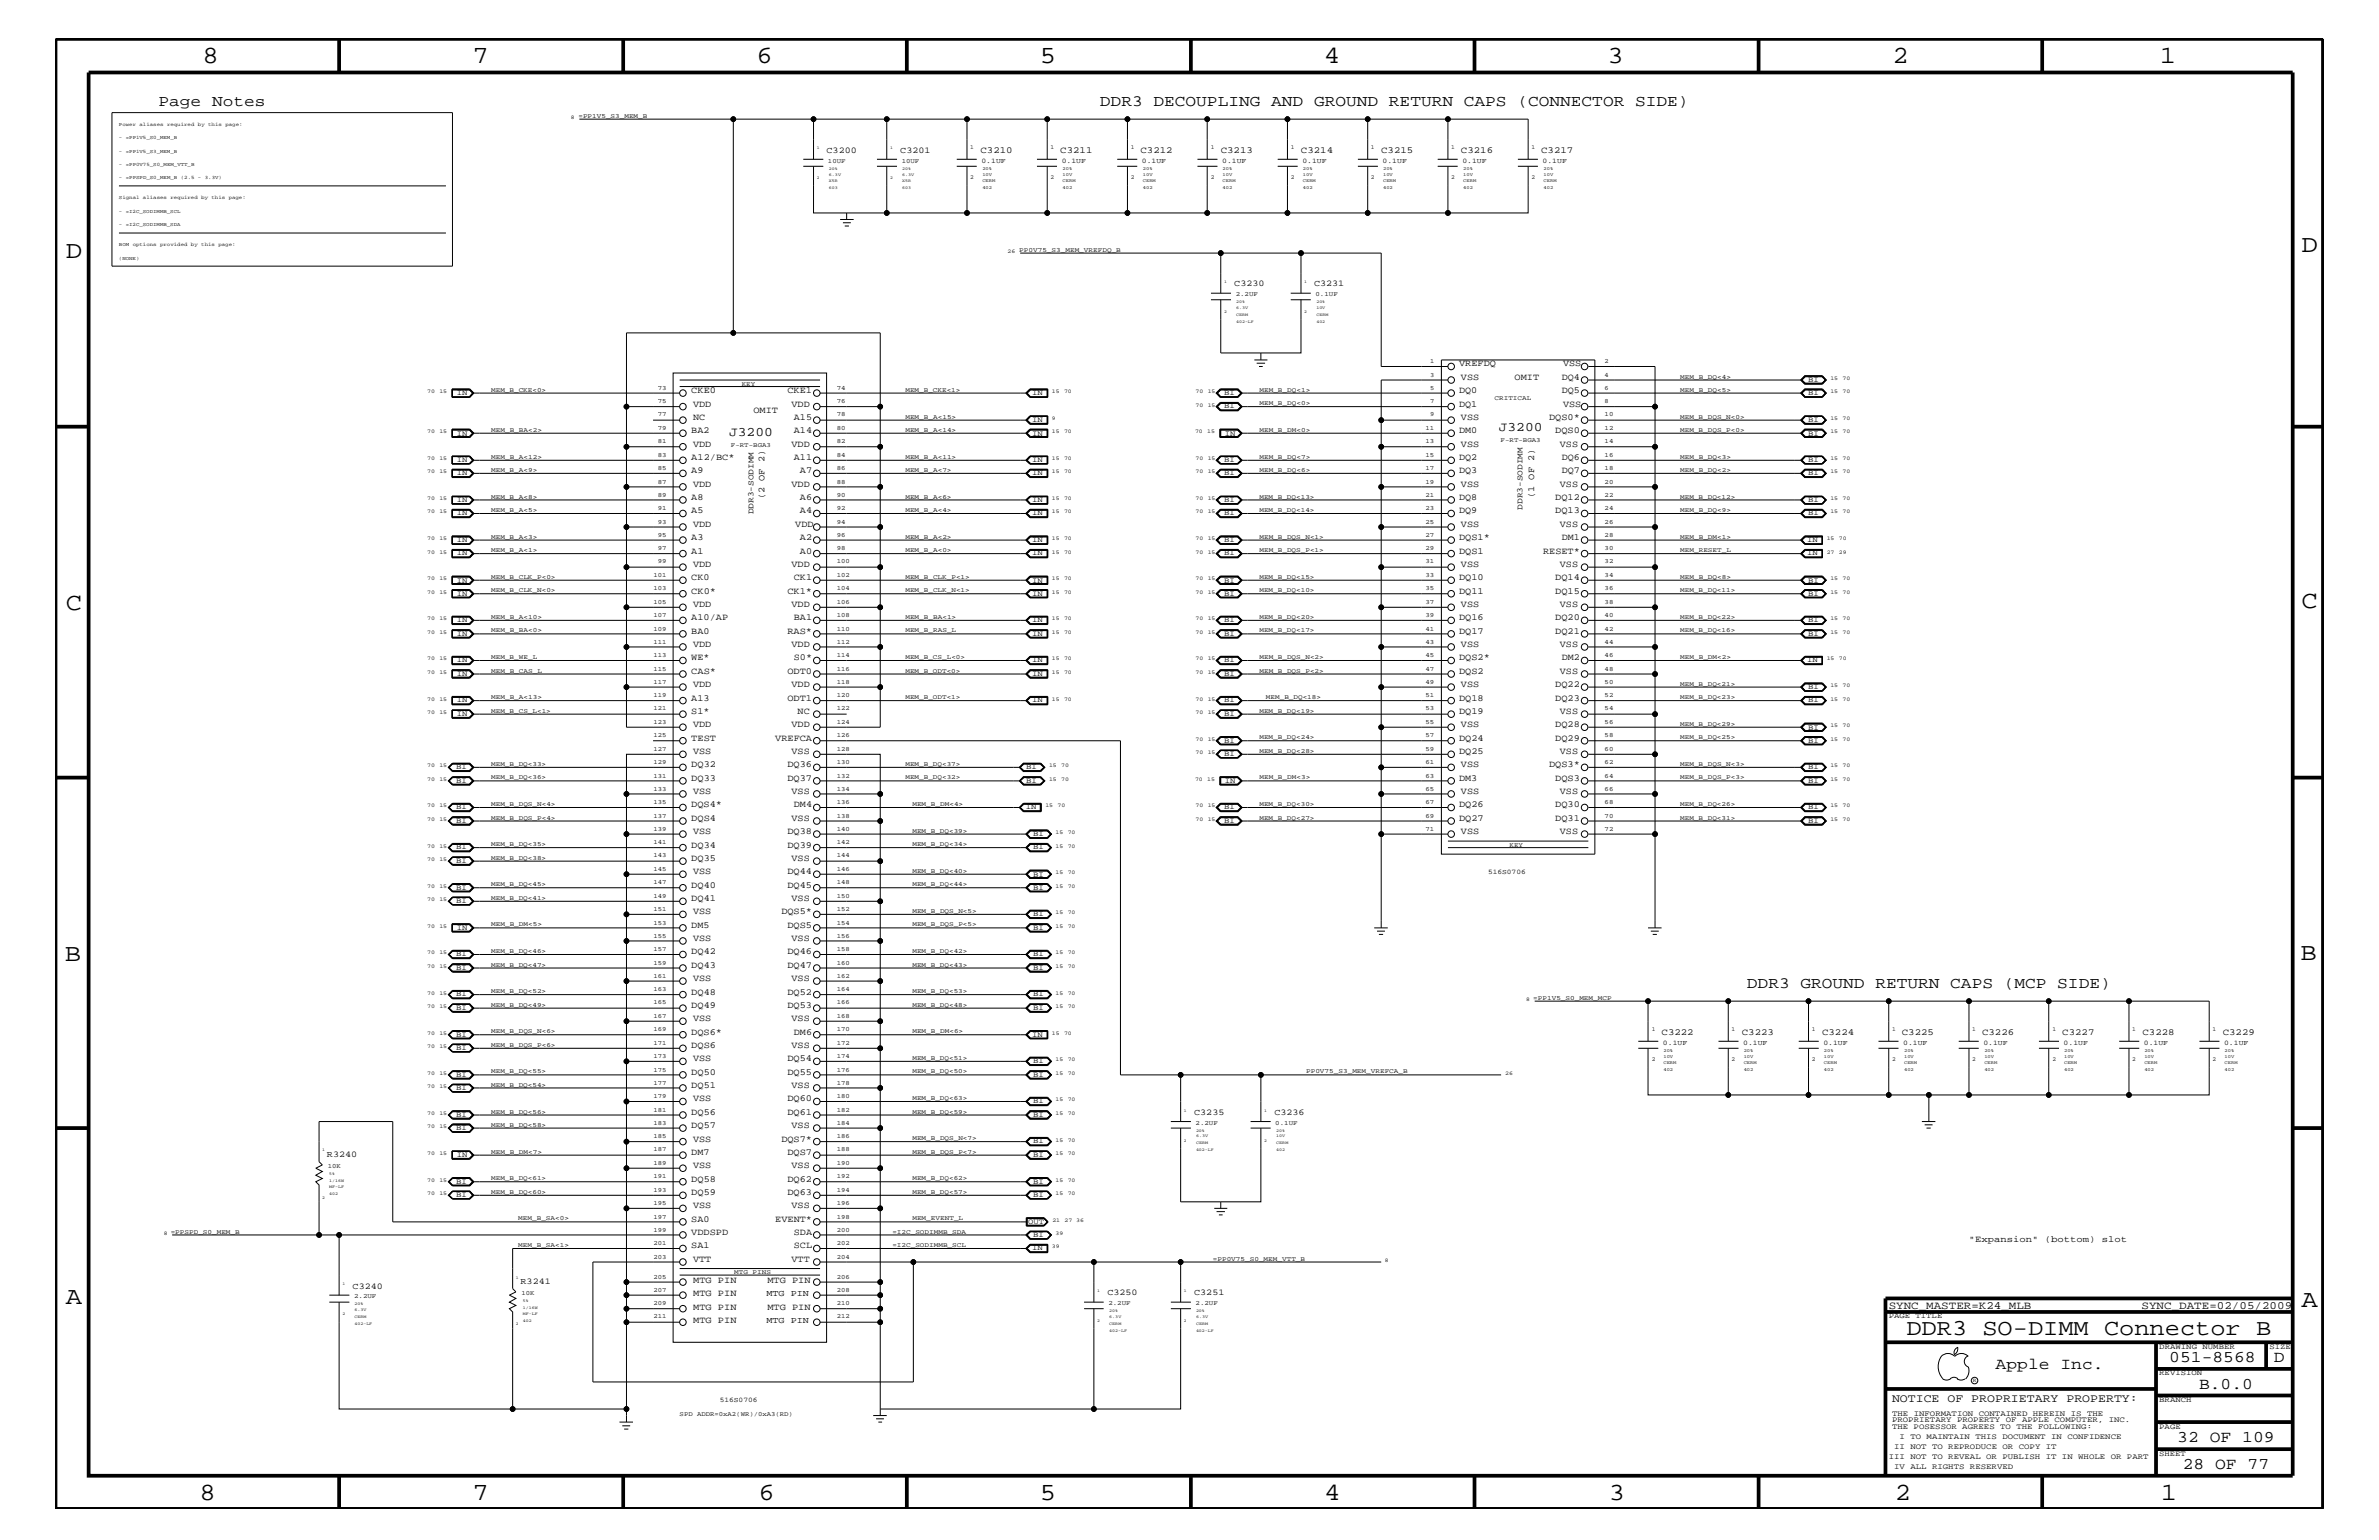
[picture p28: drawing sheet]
<svg xmlns="http://www.w3.org/2000/svg" width="432mm" height="279mm" viewBox="0 0 432 279" stroke-linecap="round" stroke-linejoin="round" font-family="sans-serif">
<defs><g id="words">
<g font-size="4.5">
<text x="36.7" y="11.5">8</text>
<text x="85.8" y="11.5">7</text>
<text x="137.3" y="11.5">6</text>
<text x="188.7" y="11.5">5</text>
<text x="240.3" y="11.5">4</text>
<text x="291.8" y="11.5">3</text>
<text x="343.5" y="11.5">2</text>
<text x="392" y="11.5">1</text>
<text x="11.9" y="46.8">D</text>
<text x="417.7" y="45.7">D</text>
<text x="11.9" y="110.6">C</text>
<text x="417.7" y="110.3">C</text>
<text x="11.8" y="174.3">B</text>
<text x="417.6" y="174.2">B</text>
<text x="11.9" y="236.7">A</text>
<text x="417.7" y="237.1">A</text>
<text x="36.2" y="272.1">8</text>
<text x="85.8" y="272.1">7</text>
<text x="137.7" y="272.1">6</text>
<text x="188.7" y="272.1">5</text>
<text x="240.4" y="272.1">4</text>
<text x="292" y="272.1">3</text>
<text x="343.9" y="272.1">2</text>
<text x="392.2" y="272.1">1</text>
</g>
<text font-size="4.1" x="346" y="242.3">DDR3 SO-DIMM Connector B</text>
<g font-size="3">
<text x="362.2" y="248.4">Apple Inc.</text>
<text x="393.7" y="247.1">051-8568</text>
<text x="399.2" y="252">B.0.0</text>
<text x="412.7" y="247.1">D</text>
<text x="395.2" y="261.6">32 OF 109</text>
<text x="396.2" y="266.6">28 OF 77</text>
</g>
<g font-size="2.9">
<text x="28.8" y="19.2">Page Notes</text>
<text x="199.6" y="19.2">DDR3 DECOUPLING AND GROUND RETURN CAPS (CONNECTOR SIDE)</text>
<text x="317.1" y="179.3">DDR3 GROUND RETURN CAPS (MCP SIDE)</text>
</g>
<g font-size="2.4">
<text x="132.3" y="79">J3200</text>
<text x="272" y="78.2">J3200</text>
</g>
<text font-size="2.1" x="343.4" y="254.4">NOTICE OF PROPRIETARY PROPERTY:</text>
<g font-size="2">
<text x="342.8" y="237.4">SYNC_MASTER=K24_MLB</text>
<text x="388.7" y="237.4">SYNC_DATE=02/05/2009</text>
</g>
<g font-size="1.7">
<text x="178" y="27.7">C3210</text>
<text x="192.4" y="27.7">C3211</text>
<text x="207" y="27.7">C3212</text>
<text x="221.6" y="27.7">C3213</text>
<text x="236.1" y="27.7">C3214</text>
<text x="250.7" y="27.7">C3215</text>
<text x="265.2" y="27.7">C3216</text>
<text x="279.7" y="27.7">C3217</text>
<text x="125.5" y="71.3">CKE0</text>
<text x="142.9" y="71.3">CKE1</text>
<text x="264.8" y="66.5">VREFDQ</text>
<text x="264.8" y="71.3">DQ0</text>
<text x="265.2" y="68.9">VSS</text>
<text x="274.9" y="68.9">OMIT</text>
<text x="283.5" y="71.3">DQ5</text>
<text x="283.5" y="68.9">DQ4</text>
<text x="283.7" y="66.5">VSS</text>
<text x="125.8" y="73.8">VDD</text>
<text x="125.8" y="76.2">NC</text>
<text x="136.7" y="75">OMIT</text>
<text x="143.7" y="73.8">VDD</text>
<text x="144.1" y="76.2">A15</text>
<text x="264.8" y="73.8">DQ1</text>
<text x="265.2" y="76.2">VSS</text>
<text x="281.2" y="76.2">DQS0*</text>
<text x="283.7" y="73.8">VSS</text>
<text x="125.5" y="83.5">A12/BC*</text>
<text x="125.5" y="78.6">BA2</text>
<text x="125.8" y="81.1">VDD</text>
<text x="143.7" y="81.1">VDD</text>
<text x="144.1" y="78.6">A14</text>
<text x="144.1" y="83.5">A11</text>
<text x="264.8" y="83.5">DQ2</text>
<text x="264.8" y="78.6">DM0</text>
<text x="265.2" y="81.1">VSS</text>
<text x="282.3" y="78.6">DQS0</text>
<text x="283.1" y="81.1">VSS</text>
<text x="283.5" y="83.5">DQ6</text>
<text x="125.5" y="85.9">A9</text>
<text x="125.8" y="88.3">VDD</text>
<text x="143.7" y="88.3">VDD</text>
<text x="145.2" y="85.9">A7</text>
<text x="264.8" y="85.9">DQ3</text>
<text x="265.2" y="88.3">VSS</text>
<text x="283.1" y="88.3">VSS</text>
<text x="283.5" y="85.9">DQ7</text>
<text x="125.5" y="93.2">A5</text>
<text x="125.5" y="90.7">A8</text>
<text x="125.8" y="95.6">VDD</text>
<text x="138.8" y="90.6" transform="rotate(-90 138.8 90.6)">(2 OF 2)</text>
<text x="144.4" y="95.6">VDD</text>
<text x="145.2" y="90.7">A6</text>
<text x="145.2" y="93.2">A4</text>
<text x="264.8" y="93.2">DQ9</text>
<text x="264.8" y="90.7">DQ8</text>
<text x="265.2" y="95.6">VSS</text>
<text x="278.5" y="90.4" transform="rotate(-90 278.5 90.4)">(1 OF 2)</text>
<text x="282.3" y="90.7">DQ12</text>
<text x="282.3" y="93.2">DQ13</text>
<text x="283.1" y="95.6">VSS</text>
<text x="125.5" y="100.4">A1</text>
<text x="125.5" y="98">A3</text>
<text x="145.2" y="98">A2</text>
<text x="145.2" y="100.4">A0</text>
<text x="264.8" y="98">DQS1*</text>
<text x="264.8" y="100.4">DQS1</text>
<text x="280.1" y="100.4">RESET*</text>
<text x="283.5" y="98">DM1</text>
<text x="125.5" y="105.3">CK0</text>
<text x="125.5" y="107.7">CK0*</text>
<text x="125.8" y="102.9">VDD</text>
<text x="142.9" y="107.7">CK1*</text>
<text x="143.7" y="102.9">VDD</text>
<text x="144.1" y="105.3">CK1</text>
<text x="264.8" y="105.3">DQ10</text>
<text x="264.8" y="107.7">DQ11</text>
<text x="265.2" y="102.9">VSS</text>
<text x="282.3" y="105.3">DQ14</text>
<text x="282.3" y="107.7">DQ15</text>
<text x="283.1" y="102.9">VSS</text>
<text x="125.5" y="112.6">A10/AP</text>
<text x="125.8" y="110.2">VDD</text>
<text x="143.7" y="110.2">VDD</text>
<text x="144.1" y="112.6">BA1</text>
<text x="264.8" y="112.6">DQ16</text>
<text x="265.2" y="110.2">VSS</text>
<text x="282.3" y="112.6">DQ20</text>
<text x="283.1" y="110.2">VSS</text>
<text x="125.5" y="115">BA0</text>
<text x="125.5" y="119.8">WE*</text>
<text x="125.8" y="117.4">VDD</text>
<text x="142.9" y="115">RAS*</text>
<text x="143.7" y="117.4">VDD</text>
<text x="144.1" y="119.8">S0*</text>
<text x="264.8" y="115">DQ17</text>
<text x="264.8" y="119.8">DQS2*</text>
<text x="265.2" y="117.4">VSS</text>
<text x="282.3" y="115">DQ21</text>
<text x="283.1" y="117.4">VSS</text>
<text x="283.5" y="119.8">DM2</text>
<text x="125.5" y="122.3">CAS*</text>
<text x="125.8" y="124.7">VDD</text>
<text x="142.9" y="122.3">ODT0</text>
<text x="143.7" y="124.7">VDD</text>
<text x="264.8" y="122.3">DQS2</text>
<text x="265.2" y="124.7">VSS</text>
<text x="282.3" y="124.7">DQ22</text>
<text x="283.1" y="122.3">VSS</text>
<text x="125.5" y="127.1">A13</text>
<text x="125.5" y="129.6">S1*</text>
<text x="125.8" y="131.9">VDD</text>
<text x="142.9" y="127.1">ODT1</text>
<text x="143.7" y="131.9">VDD</text>
<text x="144.8" y="129.6">NC</text>
<text x="264.8" y="127.1">DQ18</text>
<text x="264.8" y="129.6">DQ19</text>
<text x="265.2" y="131.9">VSS</text>
<text x="282.3" y="127.1">DQ23</text>
<text x="282.3" y="131.9">DQ28</text>
<text x="283.1" y="129.6">VSS</text>
<text x="125.5" y="134.4">TEST</text>
<text x="125.8" y="136.8">VSS</text>
<text x="140.7" y="134.4">VREFCA</text>
<text x="143.7" y="136.8">VSS</text>
<text x="264.8" y="136.8">DQ25</text>
<text x="264.8" y="134.4">DQ24</text>
<text x="282.3" y="134.4">DQ29</text>
<text x="283.1" y="136.8">VSS</text>
<text x="125.5" y="141.7">DQ33</text>
<text x="125.5" y="139.2">DQ32</text>
<text x="142.9" y="139.2">DQ36</text>
<text x="142.9" y="141.7">DQ37</text>
<text x="264.8" y="141.7">DM3</text>
<text x="265.2" y="139.2">VSS</text>
<text x="281.2" y="139.2">DQS3*</text>
<text x="282.3" y="141.7">DQS3</text>
<text x="125.5" y="146.5">DQS4*</text>
<text x="125.5" y="149">DQS4</text>
<text x="125.8" y="144">VSS</text>
<text x="143.7" y="144">VSS</text>
<text x="143.7" y="149">VSS</text>
<text x="144.1" y="146.5">DM4</text>
<text x="264.8" y="149">DQ27</text>
<text x="264.8" y="146.5">DQ26</text>
<text x="265.2" y="144">VSS</text>
<text x="282.3" y="146.5">DQ30</text>
<text x="282.3" y="149">DQ31</text>
<text x="283.1" y="144">VSS</text>
<text x="125.5" y="153.8">DQ34</text>
<text x="125.8" y="151.3">VSS</text>
<text x="142.9" y="151.3">DQ38</text>
<text x="142.9" y="153.8">DQ39</text>
<text x="265.2" y="151.3">VSS</text>
<text x="283.1" y="151.3">VSS</text>
<text x="125.5" y="161.1">DQ40</text>
<text x="125.5" y="156.2">DQ35</text>
<text x="125.8" y="158.6">VSS</text>
<text x="142.9" y="161.1">DQ45</text>
<text x="142.9" y="158.6">DQ44</text>
<text x="143.7" y="156.2">VSS</text>
<text x="125.5" y="163.5">DQ41</text>
<text x="125.8" y="165.9">VSS</text>
<text x="141.8" y="165.9">DQS5*</text>
<text x="143.7" y="163.5">VSS</text>
<text x="125.5" y="173.2">DQ42</text>
<text x="125.5" y="168.3">DM5</text>
<text x="125.8" y="170.7">VSS</text>
<text x="142.9" y="173.2">DQ46</text>
<text x="142.9" y="168.3">DQS5</text>
<text x="143.7" y="170.7">VSS</text>
<text x="125.5" y="175.6">DQ43</text>
<text x="125.8" y="178">VSS</text>
<text x="142.9" y="175.6">DQ47</text>
<text x="143.7" y="178">VSS</text>
<text x="125.5" y="180.5">DQ48</text>
<text x="125.5" y="182.9">DQ49</text>
<text x="125.8" y="185.3">VSS</text>
<text x="142.9" y="180.5">DQ52</text>
<text x="142.9" y="182.9">DQ53</text>
<text x="143.7" y="185.3">VSS</text>
<text x="125.5" y="190.2">DQS6</text>
<text x="125.5" y="187.7">DQS6*</text>
<text x="143.7" y="190.2">VSS</text>
<text x="144.1" y="187.7">DM6</text>
<text x="301.6" y="187.7">C3222</text>
<text x="316.1" y="187.7">C3223</text>
<text x="330.7" y="187.7">C3224</text>
<text x="345.2" y="187.7">C3225</text>
<text x="359.7" y="187.7">C3226</text>
<text x="374.3" y="187.7">C3227</text>
<text x="388.9" y="187.7">C3228</text>
<text x="403.4" y="187.7">C3229</text>
<text x="125.5" y="197.4">DQ51</text>
<text x="125.5" y="195">DQ50</text>
<text x="125.8" y="192.6">VSS</text>
<text x="142.9" y="192.6">DQ54</text>
<text x="142.9" y="195">DQ55</text>
<text x="143.7" y="197.4">VSS</text>
<text x="125.5" y="202.3">DQ56</text>
<text x="125.8" y="199.8">VSS</text>
<text x="142.9" y="202.3">DQ61</text>
<text x="142.9" y="199.8">DQ60</text>
<text x="125.5" y="209.6">DM7</text>
<text x="125.5" y="204.7">DQ57</text>
<text x="125.8" y="207.1">VSS</text>
<text x="141.8" y="207.1">DQS7*</text>
<text x="142.9" y="209.6">DQS7</text>
<text x="143.7" y="204.7">VSS</text>
<text x="125.5" y="214.4">DQ58</text>
<text x="125.8" y="211.9">VSS</text>
<text x="142.9" y="214.4">DQ62</text>
<text x="143.7" y="211.9">VSS</text>
<text x="125.5" y="221.7">SA0</text>
<text x="125.5" y="216.9">DQ59</text>
<text x="125.8" y="219.2">VSS</text>
<text x="140.7" y="221.7">EVENT*</text>
<text x="142.9" y="216.9">DQ63</text>
<text x="143.7" y="219.2">VSS</text>
<text x="125.5" y="226.5">SA1</text>
<text x="125.5" y="224.1">VDDSPD</text>
<text x="144.1" y="226.5">SCL</text>
<text x="144.1" y="224.1">SDA</text>
<text x="357.4" y="225.3">&quot;Expansion&quot; (bottom) slot</text>
<text x="125.8" y="229">VTT</text>
<text x="125.8" y="232.9">MTG PIN</text>
<text x="139.3" y="232.9">MTG PIN</text>
<text x="143.7" y="229">VTT</text>
<text x="125.8" y="235.1">MTG PIN</text>
<text x="125.8" y="237.7">MTG PIN</text>
<text x="125.8" y="240">MTG PIN</text>
<text x="139.3" y="237.7">MTG PIN</text>
</g>
<g font-size="1.6">
<text x="150" y="27.7">C3200</text>
<text x="163.4" y="27.7">C3201</text>
<text x="224" y="51.9">C3230</text>
<text x="238.5" y="51.9">C3231</text>
<text x="216.7" y="202.3">C3235</text>
<text x="231.3" y="202.3">C3236</text>
<text x="59.4" y="210">R3240</text>
<text x="64" y="233.8">C3240</text>
<text x="94.5" y="233">R3241</text>
<text x="139.1" y="235.1">MTG PIN</text>
<text x="139.1" y="240">MTG PIN</text>
<text x="201" y="235">C3250</text>
<text x="216.7" y="235">C3251</text>
</g>
<g font-size="1.5">
<text x="136.7" y="93.3" transform="rotate(-90 136.7 93.3)">DDR3-SODIMM</text>
<text x="276.4" y="92.5" transform="rotate(-90 276.4 92.5)">DDR3-SODIMM</text>
</g>
<g font-size="1.4">
<text x="82.9" y="71.7">IN</text>
<text x="187.4" y="71.7">IN</text>
<text x="222.2" y="71.7">BI</text>
<text x="328.2" y="69.3">BI</text>
<text x="328.2" y="71.7">BI</text>
<text x="187.4" y="76.6">IN</text>
<text x="222.2" y="74.1">BI</text>
<text x="328.2" y="76.6">BI</text>
<text x="82.9" y="79">IN</text>
<text x="82.9" y="83.8">IN</text>
<text x="187.4" y="79">IN</text>
<text x="187.4" y="83.8">IN</text>
<text x="222.2" y="83.8">BI</text>
<text x="222.3" y="79">IN</text>
<text x="328.2" y="83.8">BI</text>
<text x="328.2" y="79">BI</text>
<text x="82.9" y="86.2">IN</text>
<text x="187.4" y="86.2">IN</text>
<text x="222.2" y="86.2">BI</text>
<text x="328.2" y="86.2">BI</text>
<text x="82.9" y="91.1">IN</text>
<text x="82.9" y="93.5">IN</text>
<text x="187.4" y="91.1">IN</text>
<text x="187.4" y="93.5">IN</text>
<text x="222.2" y="91.1">BI</text>
<text x="222.2" y="93.5">BI</text>
<text x="328.2" y="91.1">BI</text>
<text x="328.2" y="93.5">BI</text>
<text x="82.9" y="100.8">IN</text>
<text x="82.9" y="98.4">IN</text>
<text x="187.4" y="98.4">IN</text>
<text x="187.4" y="100.8">IN</text>
<text x="222.2" y="98.4">BI</text>
<text x="222.2" y="100.8">BI</text>
<text x="328" y="98.4">IN</text>
<text x="328" y="100.8">IN</text>
<text x="82.9" y="105.7">IN</text>
<text x="187.4" y="105.7">IN</text>
<text x="222.2" y="105.7">BI</text>
<text x="328.2" y="105.7">BI</text>
<text x="82.9" y="108.1">IN</text>
<text x="82.9" y="112.9">IN</text>
<text x="187.4" y="108.1">IN</text>
<text x="187.4" y="112.9">IN</text>
<text x="222.2" y="108.1">BI</text>
<text x="222.2" y="112.9">BI</text>
<text x="328.2" y="112.9">BI</text>
<text x="328.2" y="108.1">BI</text>
<text x="82.9" y="115.3">IN</text>
<text x="187.4" y="115.3">IN</text>
<text x="222.2" y="115.3">BI</text>
<text x="328.2" y="115.3">BI</text>
<text x="82.9" y="120.2">IN</text>
<text x="82.9" y="122.6">IN</text>
<text x="187.4" y="120.2">IN</text>
<text x="187.4" y="122.6">IN</text>
<text x="222.2" y="120.2">BI</text>
<text x="222.2" y="122.6">BI</text>
<text x="328" y="120.2">IN</text>
<text x="328.2" y="125.1">BI</text>
<text x="82.9" y="127.5">IN</text>
<text x="82.9" y="129.9">IN</text>
<text x="187.4" y="127.5">IN</text>
<text x="222.2" y="127.5">BI</text>
<text x="222.2" y="129.9">BI</text>
<text x="328.2" y="127.5">BI</text>
<text x="222.2" y="134.7">BI</text>
<text x="222.2" y="137.2">BI</text>
<text x="328.2" y="132.4">BI</text>
<text x="328.2" y="134.7">BI</text>
<text x="82.8" y="139.6">BI</text>
<text x="82.8" y="142">BI</text>
<text x="186.3" y="139.6">BI</text>
<text x="186.3" y="142">BI</text>
<text x="222.3" y="142">IN</text>
<text x="328.2" y="139.6">BI</text>
<text x="328.2" y="142">BI</text>
<text x="82.8" y="146.8">BI</text>
<text x="82.8" y="149.3">BI</text>
<text x="186.2" y="146.8">IN</text>
<text x="222.2" y="146.8">BI</text>
<text x="222.2" y="149.3">BI</text>
<text x="328.2" y="146.8">BI</text>
<text x="328.2" y="149.3">BI</text>
<text x="82.8" y="154.1">BI</text>
<text x="187.5" y="151.8">BI</text>
<text x="187.5" y="154.1">BI</text>
<text x="82.8" y="161.4">BI</text>
<text x="82.8" y="156.6">BI</text>
<text x="187.5" y="159">BI</text>
<text x="187.5" y="161.4">BI</text>
<text x="82.8" y="163.9">BI</text>
<text x="187.5" y="166.2">BI</text>
<text x="82.8" y="173.5">BI</text>
<text x="82.9" y="168.7">IN</text>
<text x="187.5" y="168.7">BI</text>
<text x="187.5" y="173.5">BI</text>
<text x="82.8" y="176">BI</text>
<text x="187.5" y="176">BI</text>
<text x="82.8" y="183.2">BI</text>
<text x="82.8" y="180.8">BI</text>
<text x="187.5" y="180.8">BI</text>
<text x="187.5" y="183.2">BI</text>
<text x="82.8" y="188.1">BI</text>
<text x="82.8" y="190.5">BI</text>
<text x="187.4" y="188.1">IN</text>
<text x="82.8" y="195.4">BI</text>
<text x="82.8" y="197.8">BI</text>
<text x="187.5" y="192.9">BI</text>
<text x="187.5" y="195.4">BI</text>
<text x="82.8" y="202.6">BI</text>
<text x="187.5" y="200.2">BI</text>
<text x="187.5" y="202.6">BI</text>
<text x="82.8" y="205.1">BI</text>
<text x="82.9" y="209.9">IN</text>
<text x="187.5" y="209.9">BI</text>
<text x="187.5" y="207.5">BI</text>
<text x="82.8" y="214.7">BI</text>
<text x="187.5" y="214.7">BI</text>
<text x="82.8" y="217.2">BI</text>
<text x="187.5" y="217.2">BI</text>
<text x="186.6" y="222">OUT</text>
<text x="187.4" y="226.9">IN</text>
<text x="187.5" y="224.5">BI</text>
<text x="342.8" y="239.2">PAGE TITLE</text>
<text x="391.9" y="244.7">DRAWING NUMBER</text>
<text x="411.9" y="244.7">SIZE</text>
<text x="391.9" y="249.5">REVISION</text>
<text x="343.4" y="256.8">THE INFORMATION CONTAINED HEREIN IS THE</text>
<text x="391.9" y="254.4">BRANCH</text>
<text x="343.4" y="259.3">THE POSESSOR AGREES TO THE FOLLOWING:</text>
<text x="343.4" y="258">PROPRIETARY PROPERTY OF APPLE COMPUTER, INC.</text>
<text x="343.8" y="262.9">II NOT TO REPRODUCE OR COPY IT</text>
<text x="344.8" y="261.1">I TO MAINTAIN THIS DOCUMENT IN CONFIDENCE</text>
<text x="391.9" y="259.3">PAGE</text>
<text x="342.8" y="264.7">III NOT TO REVEAL OR PUBLISH IT IN WHOLE OR PART</text>
<text x="343.8" y="266.6">IV ALL RIGHTS RESERVED</text>
<text x="391.9" y="264.1">SHEET</text>
</g>
<g font-size="1.3">
<text x="178.1" y="29.5">0.1UF</text>
<text x="192.7" y="29.5">0.1UF</text>
<text x="207.3" y="29.5">0.1UF</text>
<text x="221.8" y="29.5">0.1UF</text>
<text x="236.4" y="29.5">0.1UF</text>
<text x="251" y="29.5">0.1UF</text>
<text x="265.4" y="29.5">0.1UF</text>
<text x="280" y="29.5">0.1UF</text>
<text x="270.1" y="158.6">516S0706</text>
<text x="301.8" y="189.5">0.1UF</text>
<text x="316.4" y="189.5">0.1UF</text>
<text x="331" y="189.5">0.1UF</text>
<text x="345.4" y="189.5">0.1UF</text>
<text x="360" y="189.5">0.1UF</text>
<text x="374.6" y="189.5">0.1UF</text>
<text x="389.1" y="189.5">0.1UF</text>
<text x="403.7" y="189.5">0.1UF</text>
<text x="130.6" y="254.4">516S0706</text>
</g>
<g font-size="1.2">
<text x="105" y="21.4">=PP1V5_S3_MEM_B</text>
<text x="150.3" y="29.5">10UF</text>
<text x="163.7" y="29.5">10UF</text>
<text x="185" y="45.7">PP0V75_S3_MEM_VREFDQ_B</text>
<text x="224.3" y="53.8">2.2UF</text>
<text x="238.8" y="53.8">0.1UF</text>
<text x="259.6" y="65.9">1</text>
<text x="291.3" y="65.9">2</text>
<text x="89.2" y="71.1">MEM_B_CKE&lt;0&gt;</text>
<text x="119.4" y="70.7">73</text>
<text x="134.6" y="70">KEY</text>
<text x="151.9" y="70.7">74</text>
<text x="164.3" y="71.1">MEM_B_CKE&lt;1&gt;</text>
<text x="228.6" y="71.1">MEM_B_DQ&lt;1&gt;</text>
<text x="259.6" y="68.4">3</text>
<text x="259.6" y="70.7">5</text>
<text x="291.3" y="70.7">6</text>
<text x="291.3" y="68.4">4</text>
<text x="305" y="71.1">MEM_B_DQ&lt;5&gt;</text>
<text x="305" y="68.7">MEM_B_DQ&lt;4&gt;</text>
<text x="119.4" y="73.2">75</text>
<text x="119.4" y="75.6">77</text>
<text x="151.9" y="73.2">76</text>
<text x="151.9" y="75.6">78</text>
<text x="164.3" y="76">MEM_B_A&lt;15&gt;</text>
<text x="228.6" y="73.5">MEM_B_DQ&lt;0&gt;</text>
<text x="259.6" y="73.2">7</text>
<text x="259.6" y="75.6">9</text>
<text x="271.3" y="72.6">CRITICAL</text>
<text x="291.3" y="73.2">8</text>
<text x="291.3" y="75.6">10</text>
<text x="305" y="76">MEM_B_DQS_N&lt;0&gt;</text>
<text x="89.2" y="83.3">MEM_B_A&lt;12&gt;</text>
<text x="89.2" y="78.3">MEM_B_BA&lt;2&gt;</text>
<text x="119.4" y="80.5">81</text>
<text x="119.4" y="82.8">83</text>
<text x="119.4" y="78">79</text>
<text x="132.7" y="81.1">F-RT-BGA3</text>
<text x="151.9" y="78">80</text>
<text x="151.9" y="80.5">82</text>
<text x="151.9" y="82.8">84</text>
<text x="164.3" y="83.3">MEM_B_A&lt;11&gt;</text>
<text x="164.3" y="78.3">MEM_B_A&lt;14&gt;</text>
<text x="228.6" y="78.3">MEM_B_DM&lt;0&gt;</text>
<text x="228.6" y="83.3">MEM_B_DQ&lt;7&gt;</text>
<text x="258.7" y="82.8">15</text>
<text x="258.7" y="78">11</text>
<text x="258.7" y="80.5">13</text>
<text x="272.4" y="80.2">F-RT-BGA3</text>
<text x="291.3" y="78">12</text>
<text x="291.3" y="80.5">14</text>
<text x="291.3" y="82.8">16</text>
<text x="305" y="83.3">MEM_B_DQ&lt;3&gt;</text>
<text x="305" y="78.3">MEM_B_DQS_P&lt;0&gt;</text>
<text x="89.2" y="85.6">MEM_B_A&lt;9&gt;</text>
<text x="119.4" y="87.7">87</text>
<text x="119.4" y="85.3">85</text>
<text x="151.9" y="85.3">86</text>
<text x="151.9" y="87.7">88</text>
<text x="164.3" y="85.6">MEM_B_A&lt;7&gt;</text>
<text x="228.6" y="85.6">MEM_B_DQ&lt;6&gt;</text>
<text x="258.7" y="85.3">17</text>
<text x="258.7" y="87.7">19</text>
<text x="291.3" y="85.3">18</text>
<text x="291.3" y="87.7">20</text>
<text x="305" y="85.6">MEM_B_DQ&lt;2&gt;</text>
<text x="89.2" y="92.9">MEM_B_A&lt;5&gt;</text>
<text x="89.2" y="90.5">MEM_B_A&lt;8&gt;</text>
<text x="119.4" y="95">93</text>
<text x="119.4" y="92.6">91</text>
<text x="119.4" y="90.1">89</text>
<text x="151.9" y="90.1">90</text>
<text x="151.9" y="92.6">92</text>
<text x="151.9" y="95">94</text>
<text x="164.3" y="90.5">MEM_B_A&lt;6&gt;</text>
<text x="164.3" y="92.9">MEM_B_A&lt;4&gt;</text>
<text x="228.6" y="92.9">MEM_B_DQ&lt;14&gt;</text>
<text x="228.6" y="90.5">MEM_B_DQ&lt;13&gt;</text>
<text x="258.7" y="92.6">23</text>
<text x="258.7" y="90.1">21</text>
<text x="258.7" y="95">25</text>
<text x="291.3" y="90.1">22</text>
<text x="291.3" y="92.6">24</text>
<text x="291.3" y="95">26</text>
<text x="305" y="90.5">MEM_B_DQ&lt;12&gt;</text>
<text x="305" y="92.9">MEM_B_DQ&lt;9&gt;</text>
<text x="89.2" y="100.2">MEM_B_A&lt;1&gt;</text>
<text x="89.2" y="97.7">MEM_B_A&lt;3&gt;</text>
<text x="119.4" y="99.9">97</text>
<text x="119.4" y="97.4">95</text>
<text x="151.9" y="97.4">96</text>
<text x="151.9" y="99.9">98</text>
<text x="164.3" y="97.7">MEM_B_A&lt;2&gt;</text>
<text x="164.3" y="100.2">MEM_B_A&lt;0&gt;</text>
<text x="228.6" y="100.2">MEM_B_DQS_P&lt;1&gt;</text>
<text x="228.6" y="97.7">MEM_B_DQS_N&lt;1&gt;</text>
<text x="258.7" y="97.4">27</text>
<text x="258.7" y="99.9">29</text>
<text x="291.3" y="97.4">28</text>
<text x="291.3" y="99.9">30</text>
<text x="305" y="97.7">MEM_B_DM&lt;1&gt;</text>
<text x="305" y="100.2">MEM_RESET_L</text>
<text x="89.2" y="105">MEM_B_CLK_P&lt;0&gt;</text>
<text x="89.2" y="107.5">MEM_B_CLK_N&lt;0&gt;</text>
<text x="118.6" y="104.7">101</text>
<text x="118.6" y="107.1">103</text>
<text x="119.4" y="102.2">99</text>
<text x="151.9" y="104.7">102</text>
<text x="151.9" y="102.2">100</text>
<text x="151.9" y="107.1">104</text>
<text x="164.3" y="107.5">MEM_B_CLK_N&lt;1&gt;</text>
<text x="164.3" y="105">MEM_B_CLK_P&lt;1&gt;</text>
<text x="228.6" y="105">MEM_B_DQ&lt;15&gt;</text>
<text x="228.6" y="107.5">MEM_B_DQ&lt;10&gt;</text>
<text x="258.7" y="104.7">33</text>
<text x="258.7" y="102.2">31</text>
<text x="258.7" y="107.1">35</text>
<text x="291.3" y="104.7">34</text>
<text x="291.3" y="102.2">32</text>
<text x="291.3" y="107.1">36</text>
<text x="305" y="105">MEM_B_DQ&lt;8&gt;</text>
<text x="305" y="107.5">MEM_B_DQ&lt;11&gt;</text>
<text x="89.2" y="112.3">MEM_B_A&lt;10&gt;</text>
<text x="118.6" y="112">107</text>
<text x="118.6" y="109.5">105</text>
<text x="151.9" y="109.5">106</text>
<text x="151.9" y="112">108</text>
<text x="164.3" y="112.3">MEM_B_BA&lt;1&gt;</text>
<text x="228.6" y="112.3">MEM_B_DQ&lt;20&gt;</text>
<text x="258.7" y="112">39</text>
<text x="258.7" y="109.5">37</text>
<text x="291.3" y="109.5">38</text>
<text x="291.3" y="112">40</text>
<text x="305" y="112.3">MEM_B_DQ&lt;22&gt;</text>
<text x="89.2" y="114.8">MEM_B_BA&lt;0&gt;</text>
<text x="89.2" y="119.6">MEM_B_WE_L</text>
<text x="118.6" y="116.8">111</text>
<text x="118.6" y="114.4">109</text>
<text x="118.6" y="119.2">113</text>
<text x="151.9" y="116.8">112</text>
<text x="151.9" y="114.4">110</text>
<text x="151.9" y="119.2">114</text>
<text x="164.3" y="119.6">MEM_B_CS_L&lt;0&gt;</text>
<text x="164.3" y="114.8">MEM_B_RAS_L</text>
<text x="228.6" y="114.8">MEM_B_DQ&lt;17&gt;</text>
<text x="228.6" y="119.6">MEM_B_DQS_N&lt;2&gt;</text>
<text x="258.7" y="116.8">43</text>
<text x="258.7" y="114.4">41</text>
<text x="258.7" y="119.2">45</text>
<text x="291.3" y="116.8">44</text>
<text x="291.3" y="114.4">42</text>
<text x="291.3" y="119.2">46</text>
<text x="305" y="114.8">MEM_B_DQ&lt;16&gt;</text>
<text x="305" y="119.6">MEM_B_DM&lt;2&gt;</text>
<text x="89.2" y="122">MEM_B_CAS_L</text>
<text x="118.6" y="124.1">117</text>
<text x="118.6" y="121.7">115</text>
<text x="151.9" y="121.7">116</text>
<text x="151.9" y="124.1">118</text>
<text x="164.3" y="122">MEM_B_ODT&lt;0&gt;</text>
<text x="228.6" y="122">MEM_B_DQS_P&lt;2&gt;</text>
<text x="258.7" y="124.1">49</text>
<text x="258.7" y="121.7">47</text>
<text x="291.3" y="121.7">48</text>
<text x="291.3" y="124.1">50</text>
<text x="305" y="124.4">MEM_B_DQ&lt;21&gt;</text>
<text x="89.2" y="126.9">MEM_B_A&lt;13&gt;</text>
<text x="89.2" y="129.3">MEM_B_CS_L&lt;1&gt;</text>
<text x="118.6" y="126.5">119</text>
<text x="118.6" y="128.9">121</text>
<text x="118.6" y="131.3">123</text>
<text x="151.9" y="128.9">122</text>
<text x="151.9" y="126.5">120</text>
<text x="151.9" y="131.3">124</text>
<text x="164.3" y="126.9">MEM_B_ODT&lt;1&gt;</text>
<text x="228.6" y="129.3">MEM_B_DQ&lt;19&gt;</text>
<text x="229.8" y="126.9">MEM_B_DQ&lt;18&gt;</text>
<text x="258.7" y="126.5">51</text>
<text x="258.7" y="128.9">53</text>
<text x="258.7" y="131.3">55</text>
<text x="291.3" y="128.9">54</text>
<text x="291.3" y="126.5">52</text>
<text x="291.3" y="131.3">56</text>
<text x="305" y="126.9">MEM_B_DQ&lt;23&gt;</text>
<text x="305" y="131.7">MEM_B_DQ&lt;29&gt;</text>
<text x="118.6" y="133.8">125</text>
<text x="118.6" y="136.2">127</text>
<text x="151.9" y="133.8">126</text>
<text x="151.9" y="136.2">128</text>
<text x="228.6" y="136.6">MEM_B_DQ&lt;28&gt;</text>
<text x="228.6" y="134.1">MEM_B_DQ&lt;24&gt;</text>
<text x="258.7" y="136.2">59</text>
<text x="258.7" y="133.8">57</text>
<text x="291.3" y="133.8">58</text>
<text x="291.3" y="136.2">60</text>
<text x="305" y="134.1">MEM_B_DQ&lt;25&gt;</text>
<text x="89.2" y="139">MEM_B_DQ&lt;33&gt;</text>
<text x="89.2" y="141.4">MEM_B_DQ&lt;36&gt;</text>
<text x="118.6" y="141.1">131</text>
<text x="118.6" y="138.6">129</text>
<text x="118.6" y="143.5">133</text>
<text x="151.9" y="138.6">130</text>
<text x="151.9" y="141.1">132</text>
<text x="151.9" y="143.5">134</text>
<text x="164.3" y="141.4">MEM_B_DQ&lt;32&gt;</text>
<text x="164.3" y="139">MEM_B_DQ&lt;37&gt;</text>
<text x="228.6" y="141.4">MEM_B_DM&lt;3&gt;</text>
<text x="258.7" y="143.5">65</text>
<text x="258.7" y="141.1">63</text>
<text x="258.7" y="138.6">61</text>
<text x="291.3" y="138.6">62</text>
<text x="291.3" y="141.1">64</text>
<text x="291.3" y="143.5">66</text>
<text x="305" y="139">MEM_B_DQS_N&lt;3&gt;</text>
<text x="305" y="141.4">MEM_B_DQS_P&lt;3&gt;</text>
<text x="89.2" y="146.2">MEM_B_DQS_N&lt;4&gt;</text>
<text x="89.2" y="148.7">MEM_B_DQS_P&lt;4&gt;</text>
<text x="118.6" y="145.9">135</text>
<text x="118.6" y="148.4">137</text>
<text x="151.9" y="145.9">136</text>
<text x="151.9" y="148.4">138</text>
<text x="165.6" y="146.2">MEM_B_DM&lt;4&gt;</text>
<text x="228.6" y="148.7">MEM_B_DQ&lt;27&gt;</text>
<text x="228.6" y="146.2">MEM_B_DQ&lt;30&gt;</text>
<text x="258.7" y="148.4">69</text>
<text x="258.7" y="145.9">67</text>
<text x="291.3" y="145.9">68</text>
<text x="291.3" y="148.4">70</text>
<text x="305" y="148.7">MEM_B_DQ&lt;31&gt;</text>
<text x="305" y="146.2">MEM_B_DQ&lt;26&gt;</text>
<text x="89.2" y="153.5">MEM_B_DQ&lt;35&gt;</text>
<text x="89.2" y="156">MEM_B_DQ&lt;38&gt;</text>
<text x="118.6" y="153.2">141</text>
<text x="118.6" y="155.6">143</text>
<text x="118.6" y="150.7">139</text>
<text x="151.9" y="150.7">140</text>
<text x="151.9" y="153.2">142</text>
<text x="151.9" y="155.6">144</text>
<text x="165.6" y="151.1">MEM_B_DQ&lt;39&gt;</text>
<text x="165.6" y="153.5">MEM_B_DQ&lt;34&gt;</text>
<text x="258.7" y="150.7">71</text>
<text x="274" y="153.6">KEY</text>
<text x="291.3" y="150.7">72</text>
<text x="89.2" y="160.8">MEM_B_DQ&lt;45&gt;</text>
<text x="118.6" y="160.5">147</text>
<text x="118.6" y="158">145</text>
<text x="151.9" y="160.5">148</text>
<text x="151.9" y="158">146</text>
<text x="165.6" y="160.8">MEM_B_DQ&lt;44&gt;</text>
<text x="165.6" y="158.4">MEM_B_DQ&lt;40&gt;</text>
<text x="89.2" y="163.3">MEM_B_DQ&lt;41&gt;</text>
<text x="118.6" y="165.3">151</text>
<text x="118.6" y="162.8">149</text>
<text x="118.6" y="167.8">153</text>
<text x="151.9" y="165.3">152</text>
<text x="151.9" y="162.8">150</text>
<text x="151.9" y="167.8">154</text>
<text x="165.6" y="165.6">MEM_B_DQS_N&lt;5&gt;</text>
<text x="89.2" y="172.9">MEM_B_DQ&lt;46&gt;</text>
<text x="89.2" y="168.1">MEM_B_DM&lt;5&gt;</text>
<text x="118.6" y="172.6">157</text>
<text x="118.6" y="170.1">155</text>
<text x="151.9" y="172.6">158</text>
<text x="151.9" y="170.1">156</text>
<text x="165.6" y="172.9">MEM_B_DQ&lt;42&gt;</text>
<text x="165.6" y="168.1">MEM_B_DQS_P&lt;5&gt;</text>
<text x="89.2" y="175.4">MEM_B_DQ&lt;47&gt;</text>
<text x="118.6" y="177.4">161</text>
<text x="118.6" y="175">159</text>
<text x="118.6" y="179.9">163</text>
<text x="151.9" y="177.4">162</text>
<text x="151.9" y="175">160</text>
<text x="151.9" y="179.9">164</text>
<text x="165.6" y="175.4">MEM_B_DQ&lt;43&gt;</text>
<text x="89.2" y="182.7">MEM_B_DQ&lt;49&gt;</text>
<text x="89.2" y="180.2">MEM_B_DQ&lt;52&gt;</text>
<text x="118.6" y="182.2">165</text>
<text x="118.6" y="184.7">167</text>
<text x="151.9" y="184.7">168</text>
<text x="151.9" y="182.2">166</text>
<text x="165.6" y="182.7">MEM_B_DQ&lt;48&gt;</text>
<text x="165.6" y="180.2">MEM_B_DQ&lt;53&gt;</text>
<text x="278.3" y="181.4">=PP1V5_S0_MEM_MCP</text>
<text x="89.2" y="189.9">MEM_B_DQS_P&lt;6&gt;</text>
<text x="89.2" y="187.5">MEM_B_DQS_N&lt;6&gt;</text>
<text x="118.6" y="189.5">171</text>
<text x="118.6" y="187.1">169</text>
<text x="118.6" y="192">173</text>
<text x="151.9" y="189.5">172</text>
<text x="151.9" y="187.1">170</text>
<text x="151.9" y="192">174</text>
<text x="165.6" y="187.5">MEM_B_DM&lt;6&gt;</text>
<text x="89.2" y="197.2">MEM_B_DQ&lt;54&gt;</text>
<text x="89.2" y="194.8">MEM_B_DQ&lt;55&gt;</text>
<text x="118.6" y="196.8">177</text>
<text x="118.6" y="194.4">175</text>
<text x="151.9" y="194.4">176</text>
<text x="151.9" y="196.8">178</text>
<text x="165.6" y="192.3">MEM_B_DQ&lt;51&gt;</text>
<text x="165.6" y="194.8">MEM_B_DQ&lt;50&gt;</text>
<text x="237.1" y="194.8">PP0V75_S3_MEM_VREFCA_B</text>
<text x="89.2" y="202">MEM_B_DQ&lt;56&gt;</text>
<text x="118.6" y="201.7">181</text>
<text x="118.6" y="199.2">179</text>
<text x="151.9" y="201.7">182</text>
<text x="151.9" y="199.2">180</text>
<text x="165.6" y="202">MEM_B_DQ&lt;59&gt;</text>
<text x="165.6" y="199.6">MEM_B_DQ&lt;63&gt;</text>
<text x="89.2" y="204.4">MEM_B_DQ&lt;58&gt;</text>
<text x="89.2" y="209.3">MEM_B_DM&lt;7&gt;</text>
<text x="118.6" y="208.9">187</text>
<text x="118.6" y="206.5">185</text>
<text x="118.6" y="204.1">183</text>
<text x="151.9" y="204.1">184</text>
<text x="151.9" y="208.9">188</text>
<text x="151.9" y="206.5">186</text>
<text x="165.6" y="206.9">MEM_B_DQS_N&lt;7&gt;</text>
<text x="165.6" y="209.3">MEM_B_DQS_P&lt;7&gt;</text>
<text x="217" y="204.1">2.2UF</text>
<text x="231.5" y="204.1">0.1UF</text>
<text x="59.5" y="211.9">10K</text>
<text x="89.2" y="214.2">MEM_B_DQ&lt;61&gt;</text>
<text x="118.6" y="213.8">191</text>
<text x="118.6" y="211.4">189</text>
<text x="151.9" y="211.4">190</text>
<text x="151.9" y="213.8">192</text>
<text x="165.6" y="214.2">MEM_B_DQ&lt;62&gt;</text>
<text x="89.2" y="216.6">MEM_B_DQ&lt;60&gt;</text>
<text x="94.1" y="221.4">MEM_B_SA&lt;0&gt;</text>
<text x="118.6" y="221.1">197</text>
<text x="118.6" y="216.2">193</text>
<text x="118.6" y="218.6">195</text>
<text x="151.9" y="216.2">194</text>
<text x="151.9" y="221.1">198</text>
<text x="151.9" y="218.6">196</text>
<text x="165.6" y="221.4">MEM_EVENT_L</text>
<text x="165.6" y="216.6">MEM_B_DQ&lt;57&gt;</text>
<text x="31" y="223.9">=PPSPD_S0_MEM_B</text>
<text x="94.1" y="226.3">MEM_B_SA&lt;1&gt;</text>
<text x="118.6" y="225.9">201</text>
<text x="118.6" y="223.5">199</text>
<text x="151.9" y="225.9">202</text>
<text x="151.9" y="223.5">200</text>
<text x="162" y="226.3">=I2C_SODIMMB_SCL</text>
<text x="162" y="223.9">=I2C_SODIMMB_SDA</text>
<text x="118.6" y="228.4">203</text>
<text x="118.6" y="232">205</text>
<text x="133.3" y="231.2">MTG</text>
<text x="136.6" y="231.2">PINS</text>
<text x="151.9" y="228.4">204</text>
<text x="151.9" y="232">206</text>
<text x="220.1" y="228.7">=PP0V75_S0_MEM_VTT_B</text>
<text x="64.3" y="235.6">2.2UF</text>
<text x="94.7" y="234.9">10K</text>
<text x="118.6" y="234.4">207</text>
<text x="118.6" y="236.8">209</text>
<text x="118.6" y="239.2">211</text>
<text x="151.9" y="234.4">208</text>
<text x="151.9" y="236.8">210</text>
<text x="151.9" y="239.2">212</text>
<text x="201.2" y="236.8">2.2UF</text>
<text x="217" y="236.8">2.2UF</text>
<text x="123.4" y="256.8">SPD ADDR=0xA2(WR)/0xA3(RD)</text>
</g>
<g font-size="1.1">
<text x="176.1" y="27.1">1</text>
<text x="190.7" y="27.1">1</text>
<text x="205.2" y="27.1">1</text>
<text x="219.8" y="27.1">1</text>
<text x="234.3" y="27.1">1</text>
<text x="248.8" y="27.1">1</text>
<text x="263.4" y="27.1">1</text>
<text x="278" y="27.1">1</text>
<text x="176.1" y="32.5">2</text>
<text x="190.7" y="32.5">2</text>
<text x="205.2" y="32.5">2</text>
<text x="219.8" y="32.5">2</text>
<text x="234.3" y="32.5">2</text>
<text x="248.8" y="32.5">2</text>
<text x="263.4" y="32.5">2</text>
<text x="278" y="32.5">2</text>
<text x="299.8" y="187.1">1</text>
<text x="314.3" y="187.1">1</text>
<text x="328.8" y="187.1">1</text>
<text x="343.4" y="187.1">1</text>
<text x="358" y="187.1">1</text>
<text x="372.5" y="187.1">1</text>
<text x="387" y="187.1">1</text>
<text x="401.6" y="187.1">1</text>
<text x="299.8" y="192.6">2</text>
<text x="314.3" y="192.6">2</text>
<text x="328.8" y="192.6">2</text>
<text x="343.4" y="192.6">2</text>
<text x="358" y="192.6">2</text>
<text x="372.5" y="192.6">2</text>
<text x="387" y="192.6">2</text>
<text x="401.6" y="192.6">2</text>
</g>
<g font-size="1">
<text x="103.6" y="21.6">8</text>
<text x="182.9" y="45.9">26</text>
<text x="77.6" y="71.3">70</text>
<text x="79.8" y="71.3">15</text>
<text x="190.9" y="71.3">15</text>
<text x="193.1" y="71.3">70</text>
<text x="217" y="71.3">70</text>
<text x="219.2" y="71.3">15</text>
<text x="332.2" y="71.3">15</text>
<text x="332.2" y="68.9">15</text>
<text x="334.4" y="71.3">70</text>
<text x="334.4" y="68.9">70</text>
<text x="190.9" y="76.2">9</text>
<text x="217" y="73.8">70</text>
<text x="219.2" y="73.8">15</text>
<text x="332.2" y="76.2">15</text>
<text x="334.4" y="76.2">70</text>
<text x="77.6" y="78.6">70</text>
<text x="77.6" y="83.5">70</text>
<text x="79.8" y="78.6">15</text>
<text x="79.8" y="83.5">15</text>
<text x="190.9" y="78.6">15</text>
<text x="190.9" y="83.5">15</text>
<text x="193.1" y="78.6">70</text>
<text x="193.1" y="83.5">70</text>
<text x="216.9" y="78.6">70</text>
<text x="217" y="83.5">70</text>
<text x="219.1" y="78.6">15</text>
<text x="219.2" y="83.5">15</text>
<text x="332.2" y="78.6">15</text>
<text x="332.2" y="83.5">15</text>
<text x="334.4" y="78.6">70</text>
<text x="334.4" y="83.5">70</text>
<text x="77.6" y="85.9">70</text>
<text x="79.8" y="85.9">15</text>
<text x="190.9" y="85.9">15</text>
<text x="193.1" y="85.9">70</text>
<text x="217" y="85.9">70</text>
<text x="219.2" y="85.9">15</text>
<text x="332.2" y="85.9">15</text>
<text x="334.4" y="85.9">70</text>
<text x="77.6" y="90.7">70</text>
<text x="77.6" y="93.2">70</text>
<text x="79.8" y="90.7">15</text>
<text x="79.8" y="93.2">15</text>
<text x="190.9" y="90.7">15</text>
<text x="190.9" y="93.2">15</text>
<text x="193.1" y="90.7">70</text>
<text x="193.1" y="93.2">70</text>
<text x="217" y="90.7">70</text>
<text x="217" y="93.2">70</text>
<text x="219.2" y="90.7">15</text>
<text x="219.2" y="93.2">15</text>
<text x="332.2" y="90.7">15</text>
<text x="332.2" y="93.2">15</text>
<text x="334.4" y="90.7">70</text>
<text x="334.4" y="93.2">70</text>
<text x="77.6" y="100.4">70</text>
<text x="77.6" y="98">70</text>
<text x="79.8" y="100.4">15</text>
<text x="79.8" y="98">15</text>
<text x="190.9" y="98">15</text>
<text x="190.9" y="100.4">15</text>
<text x="193.1" y="98">70</text>
<text x="193.1" y="100.4">70</text>
<text x="217" y="98">70</text>
<text x="217" y="100.4">70</text>
<text x="219.2" y="98">15</text>
<text x="219.2" y="100.4">15</text>
<text x="331.6" y="98">15</text>
<text x="331.6" y="100.4">27</text>
<text x="333.8" y="98">70</text>
<text x="333.8" y="100.4">29</text>
<text x="77.6" y="105.3">70</text>
<text x="77.6" y="107.7">70</text>
<text x="79.8" y="105.3">15</text>
<text x="79.8" y="107.7">15</text>
<text x="190.9" y="105.3">15</text>
<text x="190.9" y="107.7">15</text>
<text x="193.1" y="105.3">70</text>
<text x="193.1" y="107.7">70</text>
<text x="217" y="105.3">70</text>
<text x="217" y="107.7">70</text>
<text x="219.2" y="105.3">15</text>
<text x="219.2" y="107.7">15</text>
<text x="332.2" y="105.3">15</text>
<text x="332.2" y="107.7">15</text>
<text x="334.4" y="105.3">70</text>
<text x="334.4" y="107.7">70</text>
<text x="77.6" y="112.6">70</text>
<text x="79.8" y="112.6">15</text>
<text x="190.9" y="112.6">15</text>
<text x="193.1" y="112.6">70</text>
<text x="217" y="112.6">70</text>
<text x="219.2" y="112.6">15</text>
<text x="332.2" y="112.6">15</text>
<text x="334.4" y="112.6">70</text>
<text x="77.6" y="115">70</text>
<text x="77.6" y="119.8">70</text>
<text x="79.8" y="115">15</text>
<text x="79.8" y="119.8">15</text>
<text x="190.9" y="115">15</text>
<text x="190.9" y="119.8">15</text>
<text x="193.1" y="115">70</text>
<text x="193.1" y="119.8">70</text>
<text x="217" y="115">70</text>
<text x="217" y="119.8">70</text>
<text x="219.2" y="115">15</text>
<text x="219.2" y="119.8">15</text>
<text x="331.6" y="119.8">15</text>
<text x="332.2" y="115">15</text>
<text x="333.8" y="119.8">70</text>
<text x="334.4" y="115">70</text>
<text x="77.6" y="122.3">70</text>
<text x="79.8" y="122.3">15</text>
<text x="190.9" y="122.3">15</text>
<text x="193.1" y="122.3">70</text>
<text x="217" y="122.3">70</text>
<text x="219.2" y="122.3">15</text>
<text x="332.2" y="124.7">15</text>
<text x="334.4" y="124.7">70</text>
<text x="77.6" y="127.1">70</text>
<text x="77.6" y="129.6">70</text>
<text x="79.8" y="127.1">15</text>
<text x="79.8" y="129.6">15</text>
<text x="190.9" y="127.1">15</text>
<text x="193.1" y="127.1">70</text>
<text x="217" y="129.6">70</text>
<text x="217" y="127.1">70</text>
<text x="219.2" y="129.6">15</text>
<text x="219.2" y="127.1">15</text>
<text x="332.2" y="127.1">15</text>
<text x="332.2" y="131.9">15</text>
<text x="334.4" y="127.1">70</text>
<text x="334.4" y="131.9">70</text>
<text x="217" y="134.4">70</text>
<text x="217" y="136.8">70</text>
<text x="219.2" y="134.4">15</text>
<text x="219.2" y="136.8">15</text>
<text x="332.2" y="134.4">15</text>
<text x="334.4" y="134.4">70</text>
<text x="77.6" y="139.2">70</text>
<text x="77.6" y="141.7">70</text>
<text x="79.8" y="139.2">15</text>
<text x="79.8" y="141.7">15</text>
<text x="190.4" y="139.2">15</text>
<text x="190.4" y="141.7">15</text>
<text x="192.6" y="139.2">70</text>
<text x="192.6" y="141.7">70</text>
<text x="216.9" y="141.7">70</text>
<text x="219.1" y="141.7">15</text>
<text x="332.2" y="139.2">15</text>
<text x="332.2" y="141.7">15</text>
<text x="334.4" y="139.2">70</text>
<text x="334.4" y="141.7">70</text>
<text x="77.6" y="146.5">70</text>
<text x="77.6" y="149">70</text>
<text x="79.8" y="146.5">15</text>
<text x="79.8" y="149">15</text>
<text x="189.7" y="146.5">15</text>
<text x="191.9" y="146.5">70</text>
<text x="217" y="146.5">70</text>
<text x="217" y="149">70</text>
<text x="219.2" y="146.5">15</text>
<text x="219.2" y="149">15</text>
<text x="332.2" y="146.5">15</text>
<text x="332.2" y="149">15</text>
<text x="334.4" y="146.5">70</text>
<text x="334.4" y="149">70</text>
<text x="77.6" y="153.8">70</text>
<text x="79.8" y="153.8">15</text>
<text x="191.6" y="153.8">15</text>
<text x="191.6" y="151.3">15</text>
<text x="193.8" y="153.8">70</text>
<text x="193.8" y="151.3">70</text>
<text x="77.6" y="161.1">70</text>
<text x="77.6" y="156.2">70</text>
<text x="79.8" y="161.1">15</text>
<text x="79.8" y="156.2">15</text>
<text x="191.6" y="158.6">15</text>
<text x="191.6" y="161.1">15</text>
<text x="193.8" y="158.6">70</text>
<text x="193.8" y="161.1">70</text>
<text x="77.6" y="163.5">70</text>
<text x="79.8" y="163.5">15</text>
<text x="191.6" y="165.9">15</text>
<text x="193.8" y="165.9">70</text>
<text x="77.6" y="168.3">70</text>
<text x="77.6" y="173.2">70</text>
<text x="79.8" y="168.3">15</text>
<text x="79.8" y="173.2">15</text>
<text x="191.6" y="168.3">15</text>
<text x="191.6" y="173.2">15</text>
<text x="193.8" y="168.3">70</text>
<text x="193.8" y="173.2">70</text>
<text x="77.6" y="175.6">70</text>
<text x="79.8" y="175.6">15</text>
<text x="191.6" y="175.6">15</text>
<text x="193.8" y="175.6">70</text>
<text x="77.6" y="182.9">70</text>
<text x="77.6" y="180.5">70</text>
<text x="79.8" y="182.9">15</text>
<text x="79.8" y="180.5">15</text>
<text x="191.6" y="180.5">15</text>
<text x="191.6" y="182.9">15</text>
<text x="193.8" y="180.5">70</text>
<text x="193.8" y="182.9">70</text>
<text x="277" y="181.6">8</text>
<text x="77.6" y="187.7">70</text>
<text x="77.6" y="190.2">70</text>
<text x="79.8" y="187.7">15</text>
<text x="79.8" y="190.2">15</text>
<text x="190.9" y="187.7">15</text>
<text x="193.1" y="187.7">70</text>
<text x="77.6" y="195">70</text>
<text x="77.6" y="197.4">70</text>
<text x="79.8" y="195">15</text>
<text x="79.8" y="197.4">15</text>
<text x="191.6" y="192.6">15</text>
<text x="191.6" y="195">15</text>
<text x="193.8" y="192.6">70</text>
<text x="193.8" y="195">70</text>
<text x="273.2" y="195">26</text>
<text x="77.6" y="202.3">70</text>
<text x="79.8" y="202.3">15</text>
<text x="191.6" y="199.8">15</text>
<text x="191.6" y="202.3">15</text>
<text x="193.8" y="199.8">70</text>
<text x="193.8" y="202.3">70</text>
<text x="77.6" y="209.6">70</text>
<text x="77.6" y="204.7">70</text>
<text x="79.8" y="209.6">15</text>
<text x="79.8" y="204.7">15</text>
<text x="191.6" y="209.6">15</text>
<text x="191.6" y="207.1">15</text>
<text x="193.8" y="209.6">70</text>
<text x="193.8" y="207.1">70</text>
<text x="77.6" y="214.4">70</text>
<text x="79.8" y="214.4">15</text>
<text x="191.6" y="214.4">15</text>
<text x="193.8" y="214.4">70</text>
<text x="77.6" y="216.9">70</text>
<text x="79.8" y="216.9">15</text>
<text x="191" y="221.7">21</text>
<text x="191.6" y="216.9">15</text>
<text x="193.2" y="221.7">27 36</text>
<text x="193.8" y="216.9">70</text>
<text x="29.7" y="224.1">8</text>
<text x="190.9" y="226.5">39</text>
<text x="191.6" y="224.1">39</text>
<text x="251.4" y="229">8</text>
<text x="358.1" y="250.7">R</text>
</g>
<g font-size=".9">
<text x="21.6" y="22.9">Power aliases required by this page:</text>
<text x="21.6" y="27.7">- =PP1V5_S3_MEM_B</text>
<text x="21.6" y="25.3">- =PP1V5_S0_MEM_B</text>
<text x="21.6" y="32.5">- =PPSPD_S0_MEM_B (2.5 - 3.3V)</text>
<text x="21.6" y="30.2">- =PP0V75_S0_MEM_VTT_B</text>
<text x="21.6" y="36.2">Signal aliases required by this page:</text>
<text x="21.6" y="41">- =I2C_SODIMMB_SDA</text>
<text x="21.6" y="38.6">- =I2C_SODIMMB_SCL</text>
<text x="21.6" y="47.1">(NONE)</text>
<text x="21.6" y="44.6">BOM options provided by this page:</text>
</g>
<g font-size=".8">
<text x="148.3" y="27.1">1</text>
<text x="161.5" y="27.1">1</text>
<text x="148.3" y="32.5">2</text>
<text x="150.5" y="33">X5R</text>
<text x="150.5" y="31.9">6.3V</text>
<text x="150.5" y="30.8">20%</text>
<text x="150.5" y="34.2">603</text>
<text x="161.5" y="32.5">2</text>
<text x="163.7" y="30.8">20%</text>
<text x="163.7" y="33">X5R</text>
<text x="163.7" y="31.9">6.3V</text>
<text x="163.7" y="34.2">603</text>
<text x="178.3" y="33">CERM</text>
<text x="178.3" y="31.9">10V</text>
<text x="178.3" y="30.8">20%</text>
<text x="178.3" y="34.2">402</text>
<text x="192.9" y="31.9">10V</text>
<text x="192.9" y="33">CERM</text>
<text x="192.9" y="30.8">20%</text>
<text x="192.9" y="34.2">402</text>
<text x="207.4" y="33">CERM</text>
<text x="207.4" y="31.9">10V</text>
<text x="207.4" y="30.8">20%</text>
<text x="207.4" y="34.2">402</text>
<text x="221.9" y="31.9">10V</text>
<text x="221.9" y="30.8">20%</text>
<text x="221.9" y="34.2">402</text>
<text x="221.9" y="33">CERM</text>
<text x="236.5" y="31.9">10V</text>
<text x="236.5" y="33">CERM</text>
<text x="236.5" y="30.8">20%</text>
<text x="236.5" y="34.2">402</text>
<text x="251" y="31.9">10V</text>
<text x="251" y="33">CERM</text>
<text x="251" y="30.8">20%</text>
<text x="251" y="34.2">402</text>
<text x="265.6" y="31.9">10V</text>
<text x="265.6" y="33">CERM</text>
<text x="265.6" y="30.8">20%</text>
<text x="265.6" y="34.2">402</text>
<text x="280.2" y="31.9">10V</text>
<text x="280.2" y="33">CERM</text>
<text x="280.2" y="30.8">20%</text>
<text x="280.2" y="34.2">402</text>
<text x="222.2" y="51.3">1</text>
<text x="236.7" y="51.3">1</text>
<text x="222.2" y="56.8">2</text>
<text x="224.4" y="57.3">CERM</text>
<text x="224.4" y="58.5">402-LF</text>
<text x="224.4" y="56.1">6.3V</text>
<text x="224.4" y="55">20%</text>
<text x="236.7" y="56.8">2</text>
<text x="238.9" y="56.1">10V</text>
<text x="238.9" y="55">20%</text>
<text x="238.9" y="58.5">402</text>
<text x="238.9" y="57.3">CERM</text>
<text x="301.9" y="190.8">20%</text>
<text x="301.9" y="191.9">10V</text>
<text x="316.5" y="191.9">10V</text>
<text x="316.5" y="190.8">20%</text>
<text x="331" y="191.9">10V</text>
<text x="331" y="190.8">20%</text>
<text x="345.6" y="191.9">10V</text>
<text x="345.6" y="190.8">20%</text>
<text x="360.2" y="191.9">10V</text>
<text x="360.2" y="190.8">20%</text>
<text x="374.6" y="191.9">10V</text>
<text x="374.6" y="190.8">20%</text>
<text x="389.2" y="191.9">10V</text>
<text x="389.2" y="190.8">20%</text>
<text x="403.8" y="191.9">10V</text>
<text x="403.8" y="190.8">20%</text>
<text x="301.9" y="193.1">CERM</text>
<text x="301.9" y="194.3">402</text>
<text x="316.5" y="193.1">CERM</text>
<text x="316.5" y="194.3">402</text>
<text x="331" y="193.1">CERM</text>
<text x="331" y="194.3">402</text>
<text x="345.6" y="193.1">CERM</text>
<text x="345.6" y="194.3">402</text>
<text x="360.2" y="193.1">CERM</text>
<text x="360.2" y="194.3">402</text>
<text x="374.6" y="193.1">CERM</text>
<text x="374.6" y="194.3">402</text>
<text x="389.2" y="193.1">CERM</text>
<text x="389.2" y="194.3">402</text>
<text x="403.8" y="193.1">CERM</text>
<text x="403.8" y="194.3">402</text>
<text x="214.9" y="201.7">1</text>
<text x="229.4" y="201.7">1</text>
<text x="58.5" y="208.9">1</text>
<text x="214.9" y="207.1">2</text>
<text x="217.1" y="206.4">6.3V</text>
<text x="217.1" y="207.6">CERM</text>
<text x="217.1" y="205.3">20%</text>
<text x="217.1" y="208.8">402-LF</text>
<text x="229.4" y="207.1">2</text>
<text x="231.6" y="207.6">CERM</text>
<text x="231.6" y="208.8">402</text>
<text x="231.6" y="205.3">20%</text>
<text x="231.6" y="206.4">10V</text>
<text x="59.8" y="215.6">MF-LF</text>
<text x="59.8" y="214.4">1/16W</text>
<text x="59.8" y="213.2">5%</text>
<text x="58.5" y="217.5">2</text>
<text x="59.8" y="216.9">402</text>
<text x="62.1" y="233.2">1</text>
<text x="93.6" y="232">1</text>
<text x="62.1" y="238.6">2</text>
<text x="64.3" y="236.8">20%</text>
<text x="64.3" y="239.1">CERM</text>
<text x="64.3" y="237.9">6.3V</text>
<text x="94.9" y="237.4">1/16W</text>
<text x="94.9" y="238.6">MF-LF</text>
<text x="94.9" y="236.2">5%</text>
<text x="94.9" y="239.9">402</text>
<text x="199.1" y="239.9">2</text>
<text x="199.1" y="234.4">1</text>
<text x="201.3" y="239.1">6.3V</text>
<text x="201.3" y="238">20%</text>
<text x="214.9" y="239.9">2</text>
<text x="214.9" y="234.4">1</text>
<text x="217.1" y="239.1">6.3V</text>
<text x="217.1" y="238">20%</text>
<text x="64.3" y="240.3">402-LF</text>
<text x="93.6" y="240.5">2</text>
<text x="201.3" y="241.6">402-LF</text>
<text x="201.3" y="240.3">CERM</text>
<text x="217.1" y="240.3">CERM</text>
<text x="217.1" y="241.6">402-LF</text>
</g>
</g></defs>
<g fill="none" stroke="#000" stroke-width=".18">
<path d="M20.3 20.4h61.8v27.9h-61.8zM21.6 33.7h59.3M105.2 21.6h42.5M133.1 21.6v38.8h26.7v13.4h-11M145.8 30.2h3.6M145.8 28.9h3.6M147.7 30.2v8.4h13.3v-8.4M152.5 39.8h2.4M153.7 38.6v1.2M159.2 30.2h3.6M159.2 28.9h3.6M161 21.6h-13.3v7.3"/>
<path d="M161 38.6h14.5M173.7 30.2h3.6M173.7 28.9h3.6M175.5 30.2v8.4h14.6v-8.4M175.5 21.6h-14.5v7.3M188.2 30.2h3.7M188.2 28.9h3.7M190.1 21.6h-14.6v7.3M202.8 30.2h3.6M202.8 28.9h3.6M204.6 30.2v8.4h-14.5M204.6 21.6h-14.5v7.3"/>
<path d="M217.3 30.2h3.7M217.3 28.9h3.7M219.1 30.2v8.4h-14.5M219.1 21.6h-14.5v7.3M231.9 30.2h3.6M231.9 28.9h3.6M233.7 30.2v8.4h-14.6M233.7 21.6h-14.6v7.3M246.5 30.2h3.6M246.5 28.9h3.6M248.2 30.2v8.4h-14.5M248.2 21.6h-14.5v7.3"/>
<path d="M260.9 30.2h3.7M260.9 28.9h3.7M262.8 30.2v8.4h-14.6M262.8 28.9v-7.3h14.6v7.3M262.8 21.6h-14.6v7.3M275.5 30.2h3.6M275.5 28.9h3.6M277.4 30.2v8.4h-14.6M21.6 42.3h59.3M153 40.4h1.4M153.3 41h.8M185.2 45.9h36.4"/>
<path d="M219.8 54.4h3.6M219.8 53.2h3.6M221.6 54.4v9.6h7.3M234.3 54.4h3.6M234.3 53.2h3.6M236.1 54.4v9.6h-7.2M236.1 53.2v-7.3h14.6v20.6h12.1M236.1 45.9h-14.5v7.3M82 70.6h3.3l.7 .7-.7 .8h-3.3zM82 77.8h3.3l.7 .8-.7 .8h-3.3zM82 70.6h3.3l.6 .7-.6 .8M82 77.9h3.3l.6 .7-.6 .8"/>
<path d="M82.1 70.7h3.2l.6 .6-.6 .7h-3.2zM82.1 78h3.2l.6 .6-.6 .7h-3.2zM85.2 70.7l.6 .6M85.2 78l.6 .6M85.8 71.3l-.6 .7M85.8 71.3h37.6M85.8 78.6l-.6 .6h-3.1M85.8 78.6h37.6M113.7 73.8v7.3M118.5 76.2h4.9M122.2 67.7h27.8v175.8h-27.8zM123.4 68.9h25.4"/>
<path d="M123.4 70.1h25.4M133.1 60.4h-19.4v13.4h9.7M148.8 71.3h37.6M148.8 78.6h37.6M148.8 76.2h37.6M159.8 73.8v7.3h-11M186.2 71.3l.7-.7h3.3v1.5h-3.3zM186.2 76.2l.7-.7h3.3v1.5h-3.3zM186.2 78.6l.7-.8h3.3v1.6h-3.3zM186.4 78.6l.6-.6h3.1v1.3h-3.1zM186.4 78.6l.6 .6h3.1M186.4 71.3l.6 .7"/>
<path d="M186.4 76.2l.6 .6M186.9 75.5l-.6 .7 .6 .7h3.3M187 70.7h3.1v1.3h-3.1M187 75.6h3.1v1.2h-3.1M187 70.7l-.6 .6 .6 .7M187 70.7l-.6 .6M187 75.6l-.6 .6 .6 .6M187 75.6l-.6 .6M187 78l-.6 .6M190.2 70.6h-3.3l-.6 .7 .6 .8M190.2 77.9h-3.3l-.6 .7 .6 .8M220.7 71.3l.8-.7h3.2l.8 .7-.8 .8h-3.2z"/>
<path d="M220.7 73.8l.8-.8h3.2l.8 .8-.8 .7h-3.2zM221.4 77.8h3.3l.8 .8-.8 .8h-3.3zM221.5 70.6h3.1l.8 .7-.8 .8h-3.1l-.7-.8zM221.5 73.1h3.1l.8 .7-.8 .7h-3.1l-.7-.7zM221.5 79.4v-1.5h3.1l.8 .7-.8 .8M221.5 78h3.1M221.6 70.7h3l.6 .6h37.6M221.6 70.7h3l.7 .6-.7 .7h-3M221.6 70.7l-.7 .6 .7 .7M221.6 70.7l-.6 .6 .6 .7M221.6 73.1h3l.7 .7-.7 .7h-3l-.7-.7zM221.6 78v1.2h3l.6-.6"/>
<path d="M224.6 78l.7 .6-.7 .7h-3.1M224.6 78l.6 .6M225.2 71.3l-.6 .7h-3M225.2 73.8l-.6 .6h-3l-.6-.6 .6-.6h3l.6 .6h37.6M225.2 78.6h37.6M227.7 65.3h2.3M228.1 65.9h1.5M228.5 66.5h.7M228.9 64v1.3M261.6 65.3h27.9v89.7h-27.9zM262.8 76.2h-12.1v4.9h12.1M262.8 68.9h-12.1v7.3"/>
<path d="M288.3 68.9h38.8l.6-.5h3l.6 .5-.6 .6M288.3 73.8h12.1v7.3h-12.1M288.3 66.5h12.1v7.3M326.8 76.2l.8-.7h3.2l.7 .7-.7 .8h-3.2zM327 78.6l.7-.6h3l.7 .6-.7 .7h-3zM327 68.9l.7-.6h3l.7 .6-.7 .6h-3zM327.1 76.2l.6 .6h3M327.1 68.9l.6 .6h3M327.1 71.3l.6 .7h3M327.6 75.5h3.1l.8 .7-.8 .7h-3.1l-.7-.7zM327.6 77.9h3.1l.8 .7-.8 .8h-3.1l-.7-.8zM327.6 77.8h3.2l.7 .8-.7 .8h-3.2l-.8-.8z"/>
<path d="M327.6 68.2h3.1l.8 .7-.8 .7h-3.1l-.7-.7zM327.6 68.2h3.2l.7 .7-.7 .8h-3.2l-.8-.8zM327.6 70.6h3.1l.8 .7-.8 .8h-3.1l-.7-.8zM327.6 70.6h3.2l.7 .7-.7 .8h-3.2l-.8-.8zM330.7 75.6h-3l-.6 .6h-38.8M330.7 75.6h-3l-.7 .6 .7 .6h3M330.7 75.6l.7 .6-.7 .6M330.7 75.6l.6 .6-.6 .6M330.7 78h-3l-.6 .6h-38.8M330.7 78l.6 .6-.6 .6h-3l-.6-.6M330.7 70.7h-3l-.6 .6h-38.8M330.7 70.7h-3l-.7 .6 .7 .7h3"/>
<path d="M330.7 70.7l.7 .6-.7 .7M330.7 70.7l.6 .6-.6 .7M82 99.7h3.3l.7 .7-.7 .8h-3.3zM82 85.1h3.3l.7 .8-.7 .7h-3.3zM82 92.4h3.3l.7 .8-.7 .7h-3.3zM82 97.2h3.3l.7 .8-.7 .7h-3.3zM82 99.8h3.3M82 86.6h3.3M82 85.2h3.3M82 93.8h3.3M82 92.5h3.3M82 97.3h3.3l.6 .7-.6 .7"/>
<path d="M82.1 82.8h3.2l.6 .7-.6 .6h-3.2zM82.1 85.2v1.4M82.1 90.1h3.2l.6 .6-.6 .7h-3.2zM82.1 92.5v1.3M82.1 97.4h3.2l.6 .6-.6 .7h-3.2zM82.1 99.8v1.3M82.1 99.9h3.1l.6 .5M82.1 85.3h3.1l.6 .6M82.1 92.6h3.1l.6 .6M85.2 82.8l.6 .7M85.2 90.1l.6 .6M85.2 97.4l.6 .6"/>
<path d="M85.3 99.8l.6 .6-.6 .7M85.3 82.7h-3.3v1.5h3.3M85.3 90h-3.3v1.5h3.3M85.3 82.7l.7 .8-.7 .7M85.3 82.7l.6 .8-.6 .7M85.3 85.2l.6 .7-.6 .7M85.3 90l.7 .7-.7 .8M85.3 90l.6 .7-.6 .8M85.3 92.5l.6 .7-.6 .6M85.8 83.5l-.6 .6M85.8 83.5h37.6M85.8 85.9l-.6 .6h-3.1"/>
<path d="M85.8 85.9h37.6M85.8 90.7l-.6 .7M85.8 90.7h37.6M85.8 93.2l-.6 .6h-3.1M85.8 93.2h37.6M85.8 98l-.6 .7M85.8 98h37.6M113.7 88.3v7.3M123.4 95.6h-9.7v7.3h9.7M123.4 81.1h-9.7v7.2h9.7M148.8 83.5h37.6M148.8 85.9h37.6"/>
<path d="M148.8 90.7h37.6M148.8 93.2h37.6M148.8 98h37.6M159.8 81.1v7.2h-11M159.8 88.3v7.3h-11M159.8 95.6v7.3h-11M186.2 85.9l.7-.8h3.3v1.5h-3.3zM186.2 93.2l.7-.8h3.3v1.5h-3.3zM186.2 98l.7-.8h3.3v1.5h-3.3zM186.4 85.9l.6 .6h3.1M186.4 93.2l.6 .6h3.1M186.4 83.5l.6 .6"/>
<path d="M186.4 90.7l.6 .7M186.4 98l.6 .7M186.9 99.7h3.3v1.5h-3.3l-.7-.8zM186.9 82.7h3.3v1.5h-3.3M186.9 90h3.3v1.5h-3.3M186.9 82.7l-.7 .8 .7 .7M186.9 82.7l-.6 .8 .6 .7M186.9 90l-.7 .7 .7 .8M186.9 90l-.6 .7 .6 .8M187 82.8h3.1v1.3h-3.1M187 90.1h3.1v1.3h-3.1M187 97.4h3.1v1.3h-3.1"/>
<path d="M187 82.8l-.6 .7 .6 .6M187 82.8l-.6 .7M187 85.2l-.6 .7 .6 .7M187 90.1l-.6 .6 .6 .7M187 90.1l-.6 .6M187 92.5l-.6 .7 .6 .6M187 97.4l-.6 .6 .6 .7M187 97.4l-.6 .6M187 99.8l-.6 .6 .6 .7M190.1 99.9h-3.1l-.6 .5M190.1 85.2v1.4M190.1 92.5v1.3"/>
<path d="M190.1 99.8v1.3M190.1 85.3h-3.1l-.6 .6M190.1 92.6h-3.1l-.6 .6M190.2 99.8h-3.3l-.6 .6 .6 .7h3.3M190.2 85.2h-3.3l-.6 .7 .6 .7h3.3M190.2 92.5h-3.3l-.6 .7 .6 .6h3.3M190.2 97.3h-3.3l-.6 .7 .6 .7M220.7 85.9l.8-.8h3.2l.8 .8-.8 .7h-3.2zM220.7 93.2l.8-.8h3.2l.8 .8-.8 .7h-3.2zM220.7 98l.8-.8h3.2l.8 .8-.8 .7h-3.2zM220.8 85.9l.7-.7h3.1l.8 .7-.8 .7h-3.1zM220.8 93.2l.7-.7h3.1l.8 .7-.8 .6h-3.1z"/>
<path d="M220.9 85.9l.7-.7h3l.7 .7-.7 .7h-3zM220.9 93.2l.7-.7h3l.7 .7-.7 .6h-3zM221.5 82.7h3.1l.8 .8-.8 .7h-3.1M221.5 82.7h3.2l.8 .8-.8 .7h-3.2M221.5 82.7l-.8 .8 .8 .7M221.5 82.7l-.7 .8 .7 .7M221.5 90h3.1l.8 .7-.8 .8h-3.1M221.5 90h3.2l.8 .7-.8 .8h-3.2M221.5 90l-.8 .7 .8 .8M221.5 90l-.7 .7 .7 .8M221.5 97.3h3.1l.8 .7-.8 .7h-3.1l-.7-.7zM221.5 99.8h3.1l.8 .6-.8 .7h-3.1l-.7-.7z"/>
<path d="M221.6 82.8h3l.6 .7h37.6M221.6 82.8h3l.7 .7-.7 .6h-3M221.6 82.8l-.7 .7 .7 .6M221.6 82.8l-.6 .7 .6 .6M221.6 90.1h3l.6 .6h37.6M221.6 90.1h3l.7 .6-.7 .7h-3M221.6 90.1l-.7 .6 .7 .7M221.6 90.1l-.6 .6 .6 .7M221.6 97.4h3l.6 .6h37.6M221.6 97.4h3l.7 .6-.7 .7h-3M221.6 97.4l-.7 .6 .7 .7M221.6 97.4l-.6 .6 .6 .7"/>
<path d="M221.6 99.8h3l.7 .6-.7 .7h-3l-.7-.7zM225.2 83.5l-.6 .6h-3M225.2 85.9l-.6 .6h-3l-.6-.6 .6-.6h3l.6 .6h37.6M225.2 90.7l-.6 .7h-3M225.2 93.2l-.6 .6h-3l-.6-.6 .6-.6h3l.6 .6h37.6M225.2 98l-.6 .7h-3M250.7 81.1v7.2M250.7 95.6v7.3M262.8 88.3h-12.1v7.3h12.1M288.3 85.9h38.8l.6-.6h3l.6 .6-.6 .6h-3l-.6-.6M288.3 93.2h38.8l.6-.6h3l.6 .6-.6 .6h-3l-.6-.6M288.3 88.3h12.1v7.3h-12.1"/>
<path d="M288.3 98h38.8M300.4 81.1v7.2M300.4 95.6v7.3M326.8 90.7l.8-.7h3.2l.7 .7-.7 .8h-3.2zM326.8 93.2l.8-.8h3.2l.7 .8-.7 .7h-3.2zM327.1 83.5l.6 .6h3M327.1 90.7l.6 .7h3M327.1 98l.6 .7M327.6 82.7h3.1l.8 .8-.8 .7h-3.1l-.7-.7zM327.6 82.7h3.2l.7 .8-.7 .7h-3.2l-.8-.7zM327.6 85.1h3.2l.7 .8-.7 .7h-3.2l-.8-.7zM327.6 90h3.1l.8 .7-.8 .8h-3.1l-.7-.8z"/>
<path d="M327.6 99.7h3.2v1.5h-3.2l-.8-.8zM327.6 97.2h3.2v1.5h-3.2l-.8-.7zM327.7 97.4h3v1.3h-3M327.7 97.4l-.7 .6 .7 .7M327.7 97.4l-.6 .6M327.7 99.8l-.7 .6 .7 .7M330.7 82.8h-3l-.6 .7h-38.8M330.7 82.8h-3l-.7 .7 .7 .6h3M330.7 82.8l.7 .7-.7 .6M330.7 82.8l.6 .7-.6 .6M330.7 85.2h-3l-.7 .7 .7 .7h3M330.7 85.2h-3.1l-.7 .7 .7 .7h3.1"/>
<path d="M330.7 85.2l.8 .7-.8 .7M330.7 85.2l.7 .7-.7 .7M330.7 90.1h-3l-.6 .6h-38.8M330.7 90.1h-3l-.7 .6 .7 .7h3M330.7 90.1l.7 .6-.7 .7M330.7 90.1l.6 .6-.6 .7M330.7 92.5h-3l-.7 .7 .7 .6h3M330.7 92.5h-3.1l-.7 .7 .7 .6h3.1M330.7 92.5l.8 .7-.8 .6M330.7 92.5l.7 .7-.7 .6M330.7 99.9h-3l-.6 .5M330.7 99.8v1.3"/>
<path d="M330.8 99.8h-3.2l-.7 .6 .7 .7h3.2M330.8 97.3h-3.2l-.7 .7 .7 .7M82 104.5h3.3l.7 .8-.7 .7h-3.3zM82 107h3.3l.7 .7-.7 .8h-3.3zM82 111.8h3.3l.7 .8-.7 .7h-3.3zM82 114.2h3.3l.7 .8-.7 .8h-3.3zM82 119.1h3.3l.7 .7-.7 .8h-3.3zM82 101.1h3.3M82 104.6h3.3l.6 .7-.6 .7M82 108.4h3.3M82 107h3.3M82 113.2h3.3"/>
<path d="M82 111.9h3.3M82 115.7h3.3M82 114.3h3.3M82 119.2h3.3M82.1 104.7h3.2l.6 .6-.6 .6h-3.2zM82.1 107v1.4M82.1 111.9v1.3M82.1 114.3v1.4M82.1 119.2v1.3M82.1 107.1h3.1l.6 .6M82.1 112h3.1l.6 .6M82.1 114.4h3.1l.6 .6"/>
<path d="M82.1 119.2h3.1l.6 .6M85.2 104.7l.6 .6M85.3 107l.6 .7-.6 .7M85.3 111.9l.6 .7-.6 .6M85.3 114.3l.6 .7-.6 .7M85.3 119.2l.6 .6-.6 .7M85.8 100.4l-.6 .6h-3.1M85.8 100.4h37.6M85.8 105.3l-.6 .6h-3.1M85.8 105.3h37.6M85.8 107.7l-.6 .6h-3.1M85.8 107.7h37.6"/>
<path d="M85.8 112.6l-.6 .5h-3.1M85.8 112.6h37.6M85.8 115l-.6 .6h-3.1M85.8 115h37.6M85.8 119.8l-.6 .6h-3.1M85.8 119.8h37.6M113.7 102.9v7.3M113.7 117.4v14.5h9.7M123.4 110.2h-9.7v7.2h9.7M148.8 117.4h11v7.3M148.8 110.2h11v7.2M148.8 100.4h37.6"/>
<path d="M148.8 105.3h37.6M148.8 107.7h37.6M148.8 112.6h37.6M148.8 115h37.6M148.8 119.8h37.6M159.8 102.9v7.3M186.2 105.3l.7-.8h3.3v1.5h-3.3zM186.2 107.7l.7-.7h3.3v1.5h-3.3zM186.2 112.6l.7-.8h3.3v1.5h-3.3zM186.2 115l.7-.8h3.3v1.6h-3.3zM186.2 119.8l.7-.7h3.3v1.5h-3.3zM186.4 105.3l.6-.6h3.1v1.2h-3.1z"/>
<path d="M186.4 100.4l.6 .6h3.1M186.4 105.3l.6 .6h3.1M186.4 107.7l.6 .6h3.1M186.4 112.6l.6 .5h3.1M186.4 115l.6 .6h3.1M186.4 119.8l.6 .6h3.1M187 104.7l-.6 .6M187 107l-.6 .7 .6 .7M187 111.9l-.6 .7 .6 .6M187 114.3l-.6 .7 .6 .7M187 119.2l-.6 .6 .6 .7M190.1 107v1.4"/>
<path d="M190.1 111.9v1.3M190.1 114.3v1.4M190.1 119.2v1.3M190.1 107.1h-3.1l-.6 .6M190.1 112h-3.1l-.6 .6M190.1 114.4h-3.1l-.6 .6M190.1 119.2h-3.1l-.6 .6M190.2 104.6h-3.3l-.6 .7 .6 .7M190.2 107h-3.3l-.6 .7 .6 .7h3.3M190.2 111.9h-3.3l-.6 .7 .6 .6h3.3M190.2 114.3h-3.3l-.6 .7 .6 .7h3.3M190.2 119.2h-3.3l-.6 .6 .6 .7h3.3"/>
<path d="M220.7 105.3l.8-.8h3.2l.8 .8-.8 .7h-3.2zM220.7 100.4l.8-.7h3.2l.8 .7-.8 .8h-3.2zM220.7 107.7l.8-.7h3.2l.8 .7-.8 .8h-3.2zM220.7 112.6l.8-.8h3.2l.8 .8-.8 .7h-3.2zM220.7 115l.8-.8h3.2l.8 .8-.8 .8h-3.2zM220.7 119.8l.8-.7h3.2l.8 .7-.8 .8h-3.2zM220.8 112.6l.7-.7h3.1l.8 .7-.8 .6h-3.1zM220.8 119.8l.7-.6h3.1l.8 .6-.8 .7h-3.1zM220.9 105.3l.7-.6h3l.7 .6-.7 .6h-3zM220.9 112.6l.7-.7h3l.7 .7-.7 .6h-3zM220.9 119.8l.7-.6h3l.7 .6-.7 .7h-3zM221.5 104.6h3.1l.8 .7-.8 .7h-3.1l-.7-.7z"/>
<path d="M221.5 107h3.1l.8 .7-.8 .7h-3.1l-.7-.7zM221.5 114.3h3.1l.8 .7-.8 .7h-3.1l-.7-.7zM221.6 104.7h3l.6 .6h37.6M221.6 104.7l-.6 .6 .6 .6h3l.6-.6M221.6 107h3l.7 .7-.7 .7h-3l-.7-.7zM221.6 114.3h3l.7 .7-.7 .7h-3l-.7-.7zM225.2 100.4l-.6 .6h-3l-.6-.6 .6-.5h3l.6 .5h37.6M225.2 107.7l-.6 .6h-3l-.6-.6 .6-.6h3l.6 .6h37.6M225.2 112.6l-.6 .5h-3l-.6-.5 .6-.6h3l.6 .6h37.6M225.2 115l-.6 .6h-3l-.6-.6 .6-.6h3l.6 .6h37.6M225.2 119.8l-.6 .6h-3l-.6-.6 .6-.6h3l.6 .6h37.6M250.7 110.2v7.2"/>
<path d="M262.8 117.4h-12.1v7.3h12.1M262.8 102.9h-12.1v7.3h12.1M288.3 112.6h38.8l.6-.6h3l.6 .6-.6 .5h-3l-.6-.5M288.3 107.7h38.8l.6-.6h3l.6 .6-.6 .6h-3l-.6-.6M288.3 115h38.8l.6-.6h3l.6 .6-.6 .6h-3l-.6-.6M288.3 117.4h12.1v4.9h-12.1M288.3 102.9h12.1v7.3h-12.1M288.3 100.4h38.8M288.3 119.8h38.8M300.4 110.2v7.2M327 105.3l.7-.6h3l.7 .6-.7 .6h-3zM327.1 100.4l.6 .6h3"/>
<path d="M327.1 119.8l.6 .6h3M327.6 111.8h3.2l.7 .8-.7 .7h-3.2l-.8-.7zM327.6 104.6h3.1l.8 .7-.8 .7h-3.1l-.7-.7zM327.6 104.5h3.2l.7 .8-.7 .7h-3.2l-.8-.7zM327.6 107h3.2l.7 .7-.7 .8h-3.2l-.8-.8zM327.6 114.2h3.2l.7 .8-.7 .8h-3.2l-.8-.8zM327.6 119.1h3.2v1.5h-3.2l-.8-.8zM327.7 119.2l-.7 .6 .7 .7M330.7 111.9h-3l-.7 .7 .7 .6h3M330.7 111.9h-3.1l-.7 .7 .7 .6h3.1M330.7 111.9l.8 .7-.8 .6M330.7 111.9l.7 .7-.7 .6"/>
<path d="M330.7 104.7h-3l-.6 .6h-38.8M330.7 104.7l.6 .6-.6 .6h-3l-.6-.6M330.7 107h-3l-.7 .7 .7 .7h3M330.7 107h-3.1l-.7 .7 .7 .7h3.1M330.7 107l.8 .7-.8 .7M330.7 107l.7 .7-.7 .7M330.7 114.3h-3l-.7 .7 .7 .7h3M330.7 114.3h-3.1l-.7 .7 .7 .7h3.1M330.7 114.3l.8 .7-.8 .7M330.7 114.3l.7 .7-.7 .7M330.7 119.2h-3l-.6 .6M330.7 119.2v1.3"/>
<path d="M330.8 119.2h-3.2l-.7 .6 .7 .7h3.2M81.4 139.2l.7-.7h3.2l.7 .7-.7 .8h-3.2zM82 121.5h3.3l.7 .8-.7 .7h-3.3zM82 126.4h3.3l.7 .7-.7 .8h-3.3zM82 128.8h3.3l.7 .8-.7 .7h-3.3zM82 120.5h3.3M82 127.8h3.3M82 126.4h3.3M82.1 138.5h3.2l.6 .7-.6 .7h-3.2M82.1 138.5l-.7 .7 .7 .7M82.1 121.6h3.2l.6 .7-.6 .6h-3.2zM82.1 126.4v1.4"/>
<path d="M82.1 128.9h3.2l.6 .7-.6 .6h-3.2zM82.1 121.7h3.1l.6 .6M82.1 126.5h3.1l.6 .6M85.2 128.9l.6 .7M85.3 121.5l.6 .8-.6 .7h-3.3M85.3 126.4l.6 .7-.6 .7M85.3 128.8l.6 .8-.6 .6h-3.3M85.8 139.2l-.6 .6h-3.1l-.6-.6 .6-.6h3.1l.6 .6h37.6M85.8 122.3l-.6 .6M85.8 122.3h37.6M85.8 127.1l-.6 .6h-3.1M85.8 127.1h37.6"/>
<path d="M85.8 129.6l-.6 .6M85.8 129.6h37.6M113.7 124.7h9.7M118.5 134.4h4.9M123.4 136.8h-9.7v7.2h9.7M148.8 139.2h36.4l.6-.6h3l.7 .6-.7 .6h-3l-.6-.6M148.8 136.8h11v7.2h-11M148.8 122.3h37.6M148.8 127.1h37.6M148.8 129.6h4.9M148.8 124.7h11M148.8 134.4h54.6v60.6h10.9"/>
<path d="M159.8 124.7v7.2h-11M185 139.2l.8-.7h3.1l.8 .7-.8 .8h-3.1zM185.2 139.2l.6 .7h3.1M186.2 127.1l.7-.7h3.3v1.5h-3.3zM186.4 122.3l.6-.7h3.1v1.3h-3.1zM186.4 127.1l.6 .6h3.1M186.4 122.3l.6 .6M186.9 121.5h3.3v1.5h-3.3l-.7-.7zM186.9 121.5l-.6 .8 .6 .7h3.3M187 126.4l-.6 .7 .6 .7M188.9 138.5h-3.1l-.6 .7M188.9 138.5h-3.1l-.7 .7 .7 .7h3.1"/>
<path d="M188.9 138.5l.7 .7-.7 .7M188.9 138.5l.6 .7-.6 .7M190.1 126.4v1.4M190.1 121.7h-3.1l-.6 .6M190.1 126.5h-3.1l-.6 .6M190.2 126.4h-3.3l-.6 .7 .6 .7h3.3M220.7 127.1l.8-.7h3.2l.8 .7-.8 .8h-3.2zM220.7 122.3l.8-.8h3.2l.8 .8-.8 .7h-3.2zM220.7 129.6l.8-.8h3.2l.8 .8-.8 .7h-3.2zM220.7 134.4l.8-.8h3.2l.8 .8-.8 .8h-3.2zM220.9 122.3l.7-.7h3l.7 .7-.7 .6h-3zM221.5 126.4h3.1l.8 .7-.8 .7h-3.1l-.7-.7z"/>
<path d="M221.5 121.5h3.1l.8 .8-.8 .7h-3.1l-.7-.7zM221.5 128.8h3.1l.8 .8-.8 .6h-3.1l-.7-.6zM221.5 133.7h3.1l.8 .7-.8 .7h-3.1l-.7-.7zM221.5 136.1h3.1l.8 .7-.8 .7h-3.1M221.5 136.1h3.2l.8 .7-.8 .7h-3.2M221.5 136.1l-.8 .7 .8 .7M221.5 136.1l-.7 .7 .7 .7M221.6 126.4h3l.7 .7-.7 .7h-3l-.7-.7zM221.6 128.9h3l.6 .7h37.6M221.6 128.9h3l.7 .7-.7 .6h-3M221.6 128.9l-.7 .7 .7 .6M221.6 128.9l-.6 .7 .6 .6"/>
<path d="M221.6 133.7h3l.7 .7-.7 .7h-3l-.7-.7zM221.6 136.2h3l.6 .6h37.6M221.6 136.2h3l.7 .6-.7 .6h-3M221.6 136.2l-.7 .6 .7 .6M221.6 136.2l-.6 .6 .6 .6M225.2 127.1l-.6 .6h-3l-.6-.6 .6-.6h3l.6 .6h37.6M225.2 122.3l-.6 .6h-3M225.2 129.6l-.6 .6h-3M225.2 134.4l-.6 .6h-3l-.6-.6 .6-.6h3l.6 .6h37.6M225.2 136.8l-.6 .6h-3M250.7 124.7v7.2M250.7 139.2v4.8"/>
<path d="M262.8 122.3h-37.6l-.6-.6h-3l-.6 .6 .6 .6M262.8 131.9h-12.1v7.3h12.1M288.3 127.1h38.8l.6-.6h3l.6 .6-.6 .6h-3l-.6-.6M288.3 134.4h38.8l.6-.6h3l.6 .6-.6 .6h-3l-.6-.6M288.3 139.2h38.8l.6-.6h3l.6 .6-.6 .6h-3l-.6-.6M288.3 129.6h12.1v7.2h-12.1M300.4 122.3v7.3M300.4 136.8v7.2M327 131.9l.7-.6h3l.7 .6-.7 .7h-3zM327.1 124.7l.6 .6h3M327.6 124h3.1l.8 .7-.8 .7h-3.1l-.7-.7zM327.6 123.9h3.2l.7 .8-.7 .7h-3.2l-.8-.7z"/>
<path d="M327.6 126.4h3.2l.7 .7-.7 .8h-3.2l-.8-.8zM327.6 131.3h3.1l.8 .6-.8 .8h-3.1l-.7-.8zM327.6 131.2h3.2l.7 .7-.7 .8h-3.2l-.8-.8zM327.6 133.6h3.2l.7 .8-.7 .8h-3.2l-.8-.8zM327.6 138.5h3.2l.7 .7-.7 .8h-3.2l-.8-.8zM330.7 124.1h-3l-.6 .6h-38.8M330.7 124.1h-3l-.7 .6 .7 .6h3M330.7 124.1l.7 .6-.7 .6M330.7 124.1l.6 .6-.6 .6M330.7 126.4h-3l-.7 .7 .7 .7h3M330.7 126.4h-3.1l-.7 .7 .7 .7h3.1M330.7 126.4l.8 .7-.8 .7"/>
<path d="M330.7 126.4l.7 .7-.7 .7M330.7 131.3h-3l-.6 .6h-38.8M330.7 131.3l.6 .6-.6 .6h-3l-.6-.6M330.7 133.7h-3l-.7 .7 .7 .7h3M330.7 133.7h-3.1l-.7 .7 .7 .7h3.1M330.7 133.7l.8 .7-.8 .7M330.7 133.7l.7 .7-.7 .7M330.7 138.5h-3l-.7 .7 .7 .7h3M330.7 138.5h-3.1l-.7 .7 .7 .7h3.1M330.7 138.5l.8 .7-.8 .7M330.7 138.5l.7 .7-.7 .7M81.4 146.5l.7-.8h3.2l.7 .8-.7 .8h-3.2z"/>
<path d="M81.4 149l.7-.8h3.2l.7 .8-.7 .7h-3.2zM81.4 153.8l.7-.8h3.2l.7 .8-.7 .7h-3.2zM81.4 141.7l.7-.8h3.2l.7 .8-.7 .7h-3.2zM81.4 156.2l.7-.7h3.2l.7 .7-.7 .8h-3.2zM81.4 149l.7-.7h3.2l.6 .7-.6 .5h-3.2zM82.1 145.8h3.2l.6 .7-.6 .7h-3.2M82.1 145.8l-.7 .7 .7 .7M82.1 148.2h3.2l.6 .8-.6 .6h-3.2l-.7-.6zM82.1 153.1h3.2l.6 .7-.6 .7h-3.2M82.1 153.1l-.7 .7 .7 .7M82.1 141h3.2l.6 .7-.6 .7h-3.2M82.1 141l-.7 .7 .7 .7"/>
<path d="M82.1 155.6h3.1l.6 .6h37.6M82.1 155.6h3.2l.6 .6-.6 .6h-3.2M82.1 155.5h3.2l.6 .7-.6 .7h-3.2l-.7-.7zM82.1 155.6l-.7 .6 .7 .6M82.1 155.6l-.6 .6 .6 .6M85.8 146.5l-.6 .6h-3.1l-.6-.6 .6-.6h3.1l.6 .6h37.6M85.8 149l-.6 .5h-3.1M85.8 153.8l-.6 .6h-3.1l-.6-.6 .6-.6h3.1l.6 .6h37.6M85.8 141.7l-.6 .6h-3.1l-.6-.6 .6-.6h3.1l.6 .6h37.6M85.8 156.2l-.6 .6h-3.1M113.7 144v7.3M113.7 158.6v7.3"/>
<path d="M123.4 149h-37.6l-.6-.6h-3.1l-.6 .6 .6 .5M123.4 151.3h-9.7v7.3h9.7M148.8 141.7h36.4l.6-.6h3l.7 .6-.7 .6h-3l-.6-.6M148.8 153.8h37.6l.6-.6h3.1l.6 .6-.6 .6h-3.1l-.6-.6M148.8 149h11v7.2h-11M148.8 146.5h36.4M159.8 144v5M159.8 156.2v7.3M185 141.7l.8-.8h3.1l.8 .8-.8 .7h-3.1zM185.2 141.7l.6 .7h3.1M185.2 146.5l.6-.6h3v1.2h-3zM185.2 146.5l.6 .7"/>
<path d="M185.8 145.7h3.2v1.6h-3.2l-.8-.8zM185.8 145.8l-.7 .7 .7 .7M185.8 147.2h3.2M185.8 145.8h3.2M185.8 145.8l-.6 .7M186.2 151.3l.7-.7h3.3l.6 .7-.6 .8h-3.3zM186.2 153.8l.7-.8h3.3l.6 .8-.6 .7h-3.3zM186.3 151.3l.6-.6h3.2l.7 .6-.7 .8h-3.2zM186.3 158.6l.6-.7h3.2l.7 .7-.7 .8h-3.2zM186.4 158.6l.6-.6h3.1l.7 .6-.7 .7h-3.1zM186.4 151.3l.6 .7h3.1M186.9 157.8h3.3l.6 .8-.6 .8h-3.3l-.7-.8z"/>
<path d="M188.9 141h-3.1l-.6 .7M188.9 141h-3.1l-.7 .7 .7 .7h3.1M188.9 141l.7 .7-.7 .7M188.9 141l.6 .7-.6 .7M188.9 145.8v1.4M190.1 150.7h-3.1l-.6 .6h-37.6M190.1 150.7h-3.1l-.6 .6 .6 .7h3.1M190.1 150.7l.7 .6-.7 .7M190.1 150.7l.6 .6-.6 .7M190.1 153.1h-3.1l-.6 .7 .6 .7h3.1M190.1 153.1h-3.2l-.6 .7 .6 .7h3.2M190.1 153.1l.7 .7-.7 .7"/>
<path d="M190.1 158h-3.1l-.6 .6h-37.6M190.1 158l.6 .6-.6 .6h-3.1l-.6-.6M220.7 146.5l.8-.8h3.2l.8 .8-.8 .8h-3.2zM220.7 149l.8-.8h3.2l.8 .8-.8 .7h-3.2zM221.4 140.9h3.3l.8 .8-.8 .7h-3.3zM221.5 145.8h3.1l.8 .7-.8 .7h-3.1l-.7-.7zM221.5 148.2h3.1l.8 .8-.8 .6h-3.1l-.7-.6zM221.6 145.8h3l.7 .7-.7 .7h-3l-.7-.7zM221.6 148.3h3l.7 .7-.7 .5h-3l-.7-.5zM221.6 141.1h3l.6 .6-.6 .6h-3zM224.6 141h-3.1v1.4h3.1M224.6 141l.7 .7-.7 .7"/>
<path d="M224.6 141l.8 .7-.8 .7M225.2 146.5l-.6 .6h-3l-.6-.6 .6-.6h3l.6 .6h37.6M225.2 149l-.6 .5h-3M225.2 141.7h37.6M250.7 151.3v17M262.8 149h-37.6l-.6-.6h-3l-.6 .6 .6 .5M262.8 144h-12.1v7.3h12.1M262.8 153.8h25.5M262.8 152.6h25.5M288.3 146.5h38.8l.6-.6h3l.6 .6-.6 .6h-3l-.6-.6M288.3 149h38.8l.6-.6h3l.6 .6-.6 .5M288.3 141.7h38.8l.6-.6h3l.6 .6-.6 .6h-3l-.6-.6"/>
<path d="M288.3 144h12.1v7.3h-12.1M300.4 151.3v17M327 149l.7-.7h3l.7 .7-.7 .5h-3zM327.1 149l.6 .5h3M327.6 145.7h3.2l.7 .8-.7 .8h-3.2l-.8-.8zM327.6 148.2h3.1l.8 .8-.8 .6h-3.1l-.7-.6zM327.6 148.2h3.2l.7 .8-.7 .7h-3.2l-.8-.7zM327.6 140.9h3.2l.7 .8-.7 .7h-3.2l-.8-.7zM330.7 145.8h-3l-.7 .7 .7 .7h3M330.7 145.8h-3.1l-.7 .7 .7 .7h3.1M330.7 145.8l.8 .7-.8 .7M330.7 145.8l.7 .7-.7 .7"/>
<path d="M330.7 141h-3l-.7 .7 .7 .7h3M330.7 141h-3.1l-.7 .7 .7 .7h3.1M330.7 141l.8 .7-.8 .7M330.7 141l.7 .7-.7 .7M81.4 161.1l.7-.8h3.2l.7 .8-.7 .7h-3.2zM81.4 173.2l.7-.8h3.2l.7 .8-.7 .7h-3.2zM81.4 175.6l.7-.7h3.2l.7 .7-.7 .8h-3.2zM81.4 175.6l.7-.7h3.2l.6 .7-.6 .6h-3.2zM82 167.6h3.3l.7 .7-.7 .8h-3.3zM82 169h3.3M82 167.7h3.3M82.1 160.4h3.2l.6 .7-.6 .6h-3.2"/>
<path d="M82.1 160.4l-.7 .7 .7 .6M82.1 172.5h3.2l.6 .7-.6 .6h-3.2M82.1 172.5l-.7 .7 .7 .6M82.1 174.9h3.2l.6 .7-.6 .7h-3.2l-.7-.7zM82.1 179.8h3.2l.6 .7-.6 .6h-3.2M82.1 179.8l-.7 .7 .7 .6M82.1 162.8h3.1l.6 .7h37.6M82.1 162.8h3.2l.6 .7-.6 .6h-3.2M82.1 162.8h3.2l.6 .7-.6 .7h-3.2M82.1 162.8h3.2l.7 .7-.7 .7h-3.2M82.1 162.8l-.7 .7 .7 .7M82.1 162.8l-.7 .7 .7 .6"/>
<path d="M82.1 162.8l-.6 .7 .6 .6M82.1 167.7v1.3M82.1 167.8h3.1l.6 .5M85.3 167.7l.6 .6-.6 .7M85.8 161.1l-.6 .6h-3.1l-.6-.6 .6-.6h3.1l.6 .6h37.6M85.8 173.2l-.6 .6h-3.1l-.6-.6 .6-.6h3.1l.6 .6h37.6M85.8 175.6l-.6 .6h-3.1M85.8 163.5l-.6 .6h-3.1M85.8 168.3l-.6 .6h-3.1M85.8 168.3h37.6M113.7 170.7v7.3M123.4 175.6h-37.6l-.6-.6h-3.1l-.6 .6 .6 .6"/>
<path d="M123.4 178h-9.7v7.3h9.7M123.4 165.9h-9.7v4.8h9.7M148.8 161.1h37.6l.6-.6h3.1l.6 .6-.6 .6h-3.1l-.6-.6M148.8 165.9h37.6l.6-.6h3.1l.6 .6-.6 .6h-3.1l-.6-.6M148.8 168.3h37.6l.6-.5h3.1l.6 .5-.6 .6h-3.1l-.6-.6M148.8 173.2h37.6l.6-.6h3.1l.6 .6-.6 .6h-3.1l-.6-.6M148.8 175.6h37.6l.6-.6h3.1l.6 .6-.6 .6M148.8 178h11v7.3h-11M148.8 163.5h11v7.2h-11M159.8 170.7v7.3M186.2 161.1l.7-.8h3.3l.6 .8-.6 .7h-3.3zM186.2 165.9l.7-.8h3.3l.6 .8-.6 .8h-3.3z"/>
<path d="M186.2 168.3l.7-.7h3.3l.6 .7-.6 .8h-3.3zM186.2 173.2l.7-.8h3.3l.6 .8-.6 .7h-3.3zM186.2 175.6l.7-.7h3.3l.6 .7-.6 .8h-3.3zM186.4 175.6l.6-.7h3.1l.7 .7-.7 .6h-3.1zM186.4 175.6l.6 .6h3.1M186.9 174.9h3.2l.7 .7-.7 .7h-3.2l-.6-.7zM190.1 179.8h-3.1l-.6 .7 .6 .6h3.1M190.1 179.8h-3.2l-.6 .7 .6 .6h3.2M190.1 179.8l.7 .7-.7 .6M190.1 160.4h-3.1l-.6 .7 .6 .6h3.1M190.1 160.4h-3.2l-.6 .7 .6 .6h3.2M190.1 160.4l.7 .7-.7 .6"/>
<path d="M190.1 165.2h-3.1l-.6 .7 .6 .7h3.1M190.1 165.2h-3.2l-.6 .7 .6 .7h3.2M190.1 165.2l.7 .7-.7 .7M190.1 167.7h-3.1l-.6 .6 .6 .7h3.1M190.1 167.7h-3.2l-.6 .6 .6 .7h3.2M190.1 167.7l.7 .6-.7 .7M190.1 172.5h-3.1l-.6 .7 .6 .6h3.1M190.1 172.5h-3.2l-.6 .7 .6 .6h3.2M190.1 172.5l.7 .7-.7 .6M249.4 168.3h2.5M249.9 168.9h1.5M250.3 169.5h.7"/>
<path d="M299.1 168.3h2.5M299.6 168.9h1.5M300 169.5h.7M81.4 182.9l.7-.8h3.2l.7 .8-.7 .8h-3.2zM81.4 187.7l.7-.7h3.2l.7 .7-.7 .8h-3.2zM81.4 195l.7-.7h3.2l.7 .7-.7 .8h-3.2zM81.4 180.5l.7-.8h3.2l.7 .8-.7 .7h-3.2zM82.1 182.2h3.1l.6 .7h37.6M82.1 182.2h3.2l.6 .7-.6 .6h-3.2M82.1 182.1h3.2l.6 .8-.6 .7h-3.2l-.7-.7zM82.1 182.2l-.7 .7 .7 .6M82.1 182.2l-.6 .7 .6 .6"/>
<path d="M82.1 187.1h3.2l.6 .6-.6 .7h-3.2M82.1 187.1l-.7 .6 .7 .7M82.1 189.5h3.1l.6 .7h37.6M82.1 189.5h3.2l.6 .7-.6 .6h-3.2M82.1 189.4h3.2l.6 .8-.6 .7h-3.2M82.1 189.4h3.2l.7 .8-.7 .7h-3.2M82.1 189.4l-.7 .8 .7 .7M82.1 189.5l-.7 .7 .7 .6M82.1 189.5l-.6 .7 .6 .6M82.1 194.3h3.2l.6 .7-.6 .7h-3.2M82.1 194.3l-.7 .7 .7 .7M82.1 196.8h3.1l.6 .6h37.6"/>
<path d="M82.1 196.8h3.2l.6 .6-.6 .7h-3.2M82.1 196.7h3.2l.6 .7-.6 .7h-3.2M82.1 196.7h3.2l.7 .7-.7 .7h-3.2M82.1 196.7l-.7 .7 .7 .7M82.1 196.8l-.7 .6 .7 .7M82.1 196.8l-.6 .6 .6 .7M85.8 182.9l-.6 .6h-3.1M85.8 187.7l-.6 .6h-3.1l-.6-.6 .6-.6h3.1l.6 .6h37.6M85.8 190.2l-.6 .6h-3.1M85.8 195l-.6 .6h-3.1l-.6-.6 .6-.6h3.1l.6 .6h37.6M85.8 197.4l-.6 .7h-3.1M85.8 180.5l-.6 .5h-3.1l-.6-.5 .6-.6h3.1l.6 .6h37.6"/>
<path d="M113.7 185.3v7.3M113.7 199.8v7.3M123.4 192.6h-9.7v7.2h9.7M148.8 180.5h37.6l.6-.6h3.1l.6 .6-.6 .5h-3.1l-.6-.5M148.8 192.6h37.6l.6-.6h3.1l.6 .6-.6 .6h-3.1l-.6-.6M148.8 195h37.6l.6-.6h3.1l.6 .6-.6 .6h-3.1l-.6-.6M148.8 199.8h37.6l.6-.6h3.1l.6 .6-.6 .6h-3.1l-.6-.6M148.8 190.2h11v7.2h-11M148.8 187.7h37.6M159.8 185.3v4.9M159.8 197.4v7.3M186.2 180.5l.7-.8h3.3l.6 .8-.6 .7h-3.3z"/>
<path d="M186.2 182.9l.7-.8h3.3l.6 .8-.6 .8h-3.3zM186.2 192.6l.7-.8h3.3l.6 .8-.6 .7h-3.3zM186.2 195l.7-.7h3.3l.6 .7-.6 .8h-3.3zM186.2 199.8l.7-.7h3.3l.6 .7-.6 .8h-3.3zM186.2 187.7l.7-.7h3.3v1.5h-3.3zM186.4 182.9l.6 .6h3.1M186.4 187.7l.6 .6h3.1M186.9 182.1h3.2l.7 .8-.7 .7h-3.2l-.6-.7zM187 187.1l-.6 .6 .6 .7M190.1 182.2h-3.1l-.6 .7h-37.6M190.1 182.2h-3.1l-.6 .7 .6 .6h3.1M190.1 182.2l.7 .7-.7 .6"/>
<path d="M190.1 182.2l.6 .7-.6 .6M190.1 191.9h-3.1l-.6 .7 .6 .6h3.1M190.1 191.9h-3.2l-.6 .7 .6 .6h3.2M190.1 191.9l.7 .7-.7 .6M190.1 194.3h-3.1l-.6 .7 .6 .7h3.1M190.1 194.3h-3.2l-.6 .7 .6 .7h3.2M190.1 194.3l.7 .7-.7 .7M190.1 199.2h-3.1l-.6 .6 .6 .7h3.1M190.1 199.2h-3.2l-.6 .6 .6 .7h3.2M190.1 199.2l.7 .6-.7 .7M190.1 187.1v1.3M190.1 187.1h-3.1l-.6 .6"/>
<path d="M190.2 187.1h-3.3l-.6 .6 .6 .7h3.3M228.9 195h-14.6v8.5M272.5 195h-43.6v8.5M278.6 181.6h20.5M297.3 190.2h3.7M297.3 188.9h3.7M299.1 190.2v8.5h14.6M311.9 190.2h3.7M311.9 188.9h3.7M313.7 190.2v8.5h14.6M313.7 181.6h-14.6v7.3M326.5 190.2h3.6"/>
<path d="M326.5 188.9h3.6M328.3 190.2v8.5h14.5M328.3 181.6h-14.6v7.3M341 190.2h3.6M341 188.9h3.6M342.8 181.6h-14.5v7.3M342.8 190.2v8.5M342.8 198.7h7.3M350.1 198.7v4.8M355.5 190.2h3.7M355.5 188.9h3.7M357.4 190.2v8.5h-7.3"/>
<path d="M357.4 181.6h-14.6v7.3M370.1 190.2h3.6M370.1 188.9h3.6M371.9 190.2v8.5h-14.5M371.9 181.6h-14.5v7.3M384.6 190.2h3.7M384.6 188.9h3.7M386.4 190.2v8.5h-14.5M386.4 188.9v-7.3h14.6v7.3M386.4 181.6h-14.5v7.3M399.2 190.2h3.6M399.2 188.9h3.6"/>
<path d="M401 190.2v8.5h-14.6M81.4 202.3l.7-.8h3.2l.7 .8-.7 .8h-3.2zM81.4 204.7l.7-.8h3.2l.7 .8-.7 .7h-3.2zM81.4 214.4l.7-.8h3.2l.7 .8-.7 .8h-3.2zM81.4 202.3l.7-.7h3.2l.6 .7-.6 .6h-3.2zM82 208.8h3.3l.7 .8-.7 .7h-3.3zM82.1 201.5h3.2l.6 .8-.6 .7h-3.2l-.7-.7zM82.1 204.1h3.1l.6 .6h37.6M82.1 204.1h3.2l.6 .6-.6 .6h-3.2M82.1 204h3.2l.6 .7-.6 .7h-3.2l-.7-.7zM82.1 204.1l-.7 .6 .7 .6M82.1 204.1l-.6 .6 .6 .6"/>
<path d="M82.1 213.7h3.2l.6 .7-.6 .7h-3.2M82.1 213.7l-.7 .7 .7 .7M82.1 216.2h3.1l.6 .7h37.6M82.1 216.2h3.2l.6 .7-.6 .6h-3.2M82.1 216.1h3.2l.6 .8-.6 .6h-3.2M82.1 216.1h3.2l.7 .8-.7 .6h-3.2M82.1 216.1l-.7 .8 .7 .6M82.1 216.2l-.7 .7 .7 .6M82.1 216.2l-.6 .7 .6 .6M82.1 208.9h3.2l.6 .7-.6 .6h-3.2zM85.2 208.9l.6 .7M85.3 208.8l.6 .8-.6 .7h-3.3"/>
<path d="M85.8 202.3l-.6 .6h-3.1M85.8 204.7l-.6 .6h-3.1M85.8 214.4l-.6 .6h-3.1l-.6-.6 .6-.6h3.1l.6 .6h37.6M85.8 216.9l-.6 .6h-3.1M85.8 209.6l-.6 .6M85.8 209.6h37.6M113.7 211.9v7.3M123.4 202.3h-37.6l-.6-.6h-3.1l-.6 .6 .6 .6M123.4 219.2h-9.7v13.4M123.4 207.1h-9.7v4.8h9.7M148.8 214.4h37.6l.6-.6h3.1l.6 .6-.6 .6h-3.1l-.6-.6M148.8 202.3h37.6l.6-.6h3.1l.6 .6-.6 .6"/>
<path d="M148.8 207.1h37.6l.6-.6h3.1l.6 .6-.6 .6h-3.1l-.6-.6M148.8 219.2h11v13.4M148.8 204.7h11v7.2h-11M159.8 211.9v7.3M186.2 209.6l.7-.8h3.3l.6 .8-.6 .7h-3.3zM186.2 214.4l.7-.8h3.3l.6 .8-.6 .8h-3.3zM186.2 216.9l.7-.8h3.3l.6 .8-.6 .6h-3.3zM186.2 202.3l.7-.8h3.3l.6 .8-.6 .8h-3.3zM186.2 207.1l.7-.7h3.3l.6 .7-.6 .8h-3.3zM186.4 202.3l.6-.7h3.1l.7 .7-.7 .6h-3.1zM186.4 209.6l.6 .6h3.1M186.4 216.9l.6 .6h3.1"/>
<path d="M186.4 202.3l.6 .6h3.1M186.9 208.8h3.2l.7 .8-.7 .7h-3.2l-.6-.7zM186.9 216.1h3.2l.7 .8-.7 .6h-3.2l-.6-.6zM186.9 201.5h3.2l.7 .8-.7 .7h-3.2l-.6-.7zM190.1 208.9h-3.1l-.6 .7h-37.6M190.1 208.9h-3.1l-.6 .7 .6 .6h3.1M190.1 208.9l.7 .7-.7 .6M190.1 208.9l.6 .7-.6 .6M190.1 213.7h-3.1l-.6 .7 .6 .7h3.1M190.1 213.7h-3.2l-.6 .7 .6 .7h3.2M190.1 213.7l.7 .7-.7 .7M190.1 216.2h-3.1l-.6 .7h-37.6"/>
<path d="M190.1 216.2h-3.1l-.6 .7 .6 .6h3.1M190.1 216.2l.7 .7-.7 .6M190.1 216.2l.6 .7-.6 .6M190.1 206.4h-3.1l-.6 .7 .6 .7h3.1M190.1 206.4h-3.2l-.6 .7 .6 .7h3.2M190.1 206.4l.7 .7-.7 .7M212.5 203.5h3.7M212.5 204.7h3.7M214.3 204.7v13.3h7.3M220.4 219.2h2.4M220.8 219.8h1.5M221.6 218v1.2"/>
<path d="M227 203.5h3.6M227 204.7h3.6M228.9 204.7v13.3h-7.3M348.8 203.5h2.5M349.3 204.1h1.5M349.7 204.7h.7M31.2 224.1h26.7M57.9 224.1h3.7v10.9M59.8 236.2h3.6M59.8 235h3.6M61.6 236.2v19.4h31.4M61.6 224.1h61.8"/>
<path d="M123.4 226.5h-30.4v7.3l.6 .6-1.1 .6 1.1 .6-1.1 .6 1.1 .6-1.1 .6 .5 .6v17.6h20.7v2.4M123.4 221.7h-52.1v-18.2h-13.4v7.3l.6 .6-1.2 .5 1.2 .6-1.2 .7 1.2 .6-1.2 .6 .6 .6v9.1M123.4 239.9h-9.7v15.7M123.4 237.4h-9.7v2.5M123.4 235h-9.7v2.4M123.4 232.6h-9.7v2.4M123.4 231.3h25.4M123.4 230.2h25.4M123.4 229h-15.8v21.7h58.2v-21.7M148.8 239.9h11v15.7M148.8 237.4h11v2.5M148.8 235h11v2.4"/>
<path d="M148.8 232.6h11v2.4M148.8 221.7h37.6M148.8 226.5h37.6M148.8 229h49.7M186.2 224.1l.7-.7h3.3l.6 .7-.6 .7h-3.3zM186.3 224.1l.6-.7h3.2l.7 .7-.7 .7h-3.2zM186.3 220.9h3.2l.7 .8-.7 .7h-3.2zM186.4 221h3.1l.7 .7-.7 .7h-3.1zM186.4 221.1h3.1l.6 .6-.6 .6h-3.1zM186.4 224.1l.6 .6h3.1M186.4 226.5l.6 .6h3.1M186.9 225.7h3.3v1.6h-3.3l-.7-.8z"/>
<path d="M187 225.8l-.6 .7 .6 .7M190.1 223.5h-3.1l-.6 .6h-37.6M190.1 223.5h-3.1l-.6 .6 .6 .6h3.1M190.1 223.5l.7 .6-.7 .6M190.1 223.5l.6 .6-.6 .6M190.1 225.8v1.4M190.1 225.9h-3.1l-.6 .6M190.2 225.8h-3.3l-.6 .7 .6 .7h3.3M196.8 237.4h3.5M196.8 236.2h3.5M198.5 237.4v18.2h15.8v-18.2M212.5 237.4h3.7"/>
<path d="M212.5 236.2h3.7M214.3 229h-15.8v7.2M214.3 229v7.2M214.3 229h36.4M221.2 220.4h.7M112.4 258h2.5M112.9 258.7h1.5M113.3 259.3h.7M158.5 256.8h2.5M159 257.4h1.4M159.4 258h.7M159.8 255.6v1.2"/>
<path d="M159.8 255.6h38.7M352.3 246.1a1.69 1.69 0 0 1 2.5 0 1.72 1.72 0 0 1 2.4 0M352.4 246a3.2 3.2 0 0 0 .4 4.3l.8 .1 .4-.2M354 250.2l.7-.3 .7 .3M355.2 250.2l.7 .2 .7-.2M355.3 244.4v.3a1.18 1.18 0 0 1-.6 1.1M355.4 244.4a.99 .99 0 0 0-.6 1.4M357.2 246a1.04 1.04 0 0 0-.7 1 1.04 1.04 0 0 0 .7 1M357.3 248l.1 .7a2.11 2.11 0 0 1-.6 1.5"/>
<circle cx="133.1" cy="21.6" r=".42"/>
<circle cx="147.7" cy="21.6" r=".42"/>
<circle cx="161" cy="38.6" r=".42"/>
<circle cx="161" cy="21.6" r=".42"/>
<circle cx="175.5" cy="21.6" r=".42"/>
<circle cx="175.5" cy="38.6" r=".42"/>
<circle cx="190.1" cy="21.6" r=".42"/>
<circle cx="190.1" cy="38.6" r=".42"/>
<circle cx="204.6" cy="21.6" r=".42"/>
<circle cx="204.6" cy="38.6" r=".42"/>
<circle cx="219.1" cy="21.6" r=".42"/>
<circle cx="219.1" cy="38.6" r=".42"/>
<circle cx="233.7" cy="38.6" r=".42"/>
<circle cx="233.7" cy="21.6" r=".42"/>
<circle cx="248.2" cy="38.6" r=".42"/>
<circle cx="248.2" cy="21.6" r=".42"/>
<circle cx="262.8" cy="38.6" r=".42"/>
<circle cx="262.8" cy="21.6" r=".42"/>
<circle cx="221.6" cy="45.9" r=".42"/>
<circle cx="236.1" cy="45.9" r=".42"/>
<circle cx="113.7" cy="73.8" r=".42"/>
<circle cx="124" cy="73.8" r=".59"/>
<circle cx="124" cy="71.3" r=".59"/>
<circle cx="124" cy="76.2" r=".59"/>
<circle cx="124" cy="78.6" r=".59"/>
<circle cx="133.1" cy="60.4" r=".42"/>
<circle cx="148.3" cy="73.8" r=".59"/>
<circle cx="148.3" cy="71.3" r=".59"/>
<circle cx="148.3" cy="76.2" r=".59"/>
<circle cx="148.3" cy="78.6" r=".59"/>
<circle cx="159.8" cy="73.8" r=".42"/>
<circle cx="250.7" cy="76.2" r=".42"/>
<circle cx="263.4" cy="73.8" r=".59"/>
<circle cx="263.4" cy="71.3" r=".59"/>
<circle cx="263.4" cy="76.2" r=".59"/>
<circle cx="263.4" cy="66.5" r=".59"/>
<circle cx="263.4" cy="68.9" r=".59"/>
<circle cx="263.4" cy="78.6" r=".59"/>
<circle cx="287.6" cy="71.3" r=".59"/>
<circle cx="287.6" cy="73.8" r=".59"/>
<circle cx="287.6" cy="68.9" r=".59"/>
<circle cx="287.6" cy="76.2" r=".59"/>
<circle cx="287.6" cy="66.5" r=".59"/>
<circle cx="287.6" cy="78.6" r=".59"/>
<circle cx="300.4" cy="73.8" r=".42"/>
<circle cx="113.7" cy="95.6" r=".42"/>
<circle cx="113.7" cy="88.3" r=".42"/>
<circle cx="113.7" cy="81.1" r=".42"/>
<circle cx="124" cy="81.1" r=".59"/>
<circle cx="124" cy="83.5" r=".59"/>
<circle cx="124" cy="90.7" r=".59"/>
<circle cx="124" cy="98" r=".59"/>
<circle cx="124" cy="95.6" r=".59"/>
<circle cx="124" cy="85.9" r=".59"/>
<circle cx="124" cy="93.2" r=".59"/>
<circle cx="124" cy="88.3" r=".59"/>
<circle cx="148.3" cy="81.1" r=".59"/>
<circle cx="148.3" cy="98" r=".59"/>
<circle cx="148.3" cy="83.5" r=".59"/>
<circle cx="148.3" cy="90.7" r=".59"/>
<circle cx="148.3" cy="95.6" r=".59"/>
<circle cx="148.3" cy="85.9" r=".59"/>
<circle cx="148.3" cy="93.2" r=".59"/>
<circle cx="148.3" cy="88.3" r=".59"/>
<circle cx="159.8" cy="88.3" r=".42"/>
<circle cx="159.8" cy="81.1" r=".42"/>
<circle cx="159.8" cy="95.6" r=".42"/>
<circle cx="250.7" cy="95.6" r=".42"/>
<circle cx="250.7" cy="88.3" r=".42"/>
<circle cx="250.7" cy="81.1" r=".42"/>
<circle cx="263.4" cy="90.7" r=".59"/>
<circle cx="263.4" cy="81.1" r=".59"/>
<circle cx="263.4" cy="83.5" r=".59"/>
<circle cx="263.4" cy="98" r=".59"/>
<circle cx="263.4" cy="85.9" r=".59"/>
<circle cx="263.4" cy="93.2" r=".59"/>
<circle cx="263.4" cy="95.6" r=".59"/>
<circle cx="263.4" cy="88.3" r=".59"/>
<circle cx="287.6" cy="90.7" r=".59"/>
<circle cx="287.6" cy="81.1" r=".59"/>
<circle cx="287.6" cy="98" r=".59"/>
<circle cx="287.6" cy="83.5" r=".59"/>
<circle cx="287.6" cy="93.2" r=".59"/>
<circle cx="287.6" cy="95.6" r=".59"/>
<circle cx="287.6" cy="85.9" r=".59"/>
<circle cx="287.6" cy="88.3" r=".59"/>
<circle cx="300.4" cy="81.1" r=".42"/>
<circle cx="300.4" cy="88.3" r=".42"/>
<circle cx="300.4" cy="95.6" r=".42"/>
<circle cx="113.7" cy="117.4" r=".42"/>
<circle cx="113.7" cy="110.2" r=".42"/>
<circle cx="113.7" cy="102.9" r=".42"/>
<circle cx="124" cy="110.2" r=".59"/>
<circle cx="124" cy="100.4" r=".59"/>
<circle cx="124" cy="117.4" r=".59"/>
<circle cx="124" cy="107.7" r=".59"/>
<circle cx="124" cy="102.9" r=".59"/>
<circle cx="124" cy="119.8" r=".59"/>
<circle cx="124" cy="112.6" r=".59"/>
<circle cx="124" cy="115" r=".59"/>
<circle cx="124" cy="105.3" r=".59"/>
<circle cx="148.3" cy="110.2" r=".59"/>
<circle cx="148.3" cy="107.7" r=".59"/>
<circle cx="148.3" cy="100.4" r=".59"/>
<circle cx="148.3" cy="117.4" r=".59"/>
<circle cx="148.3" cy="102.9" r=".59"/>
<circle cx="148.3" cy="112.6" r=".59"/>
<circle cx="148.3" cy="119.8" r=".59"/>
<circle cx="148.3" cy="115" r=".59"/>
<circle cx="148.3" cy="105.3" r=".59"/>
<circle cx="159.8" cy="117.4" r=".42"/>
<circle cx="159.8" cy="110.2" r=".42"/>
<circle cx="159.8" cy="102.9" r=".42"/>
<circle cx="250.7" cy="110.2" r=".42"/>
<circle cx="250.7" cy="117.4" r=".42"/>
<circle cx="250.7" cy="102.9" r=".42"/>
<circle cx="263.4" cy="107.7" r=".59"/>
<circle cx="263.4" cy="100.4" r=".59"/>
<circle cx="263.4" cy="117.4" r=".59"/>
<circle cx="263.4" cy="110.2" r=".59"/>
<circle cx="263.4" cy="102.9" r=".59"/>
<circle cx="263.4" cy="119.8" r=".59"/>
<circle cx="263.4" cy="112.6" r=".59"/>
<circle cx="263.4" cy="115" r=".59"/>
<circle cx="263.4" cy="105.3" r=".59"/>
<circle cx="287.6" cy="107.7" r=".59"/>
<circle cx="287.6" cy="100.4" r=".59"/>
<circle cx="287.6" cy="117.4" r=".59"/>
<circle cx="287.6" cy="110.2" r=".59"/>
<circle cx="287.6" cy="119.8" r=".59"/>
<circle cx="287.6" cy="102.9" r=".59"/>
<circle cx="287.6" cy="112.6" r=".59"/>
<circle cx="287.6" cy="115" r=".59"/>
<circle cx="287.6" cy="105.3" r=".59"/>
<circle cx="300.4" cy="110.2" r=".42"/>
<circle cx="300.4" cy="117.4" r=".42"/>
<circle cx="300.4" cy="102.9" r=".42"/>
<circle cx="113.7" cy="124.7" r=".42"/>
<circle cx="124" cy="134.4" r=".59"/>
<circle cx="124" cy="127.1" r=".59"/>
<circle cx="124" cy="124.7" r=".59"/>
<circle cx="124" cy="136.8" r=".59"/>
<circle cx="124" cy="122.3" r=".59"/>
<circle cx="124" cy="129.6" r=".59"/>
<circle cx="124" cy="139.2" r=".59"/>
<circle cx="124" cy="131.9" r=".59"/>
<circle cx="148.3" cy="124.7" r=".59"/>
<circle cx="148.3" cy="134.4" r=".59"/>
<circle cx="148.3" cy="127.1" r=".59"/>
<circle cx="148.3" cy="136.8" r=".59"/>
<circle cx="148.3" cy="129.6" r=".59"/>
<circle cx="148.3" cy="122.3" r=".59"/>
<circle cx="148.3" cy="139.2" r=".59"/>
<circle cx="148.3" cy="131.9" r=".59"/>
<circle cx="159.8" cy="124.7" r=".42"/>
<circle cx="250.7" cy="139.2" r=".42"/>
<circle cx="250.7" cy="124.7" r=".42"/>
<circle cx="250.7" cy="131.9" r=".42"/>
<circle cx="263.4" cy="124.7" r=".59"/>
<circle cx="263.4" cy="127.1" r=".59"/>
<circle cx="263.4" cy="134.4" r=".59"/>
<circle cx="263.4" cy="136.8" r=".59"/>
<circle cx="263.4" cy="129.6" r=".59"/>
<circle cx="263.4" cy="122.3" r=".59"/>
<circle cx="263.4" cy="139.2" r=".59"/>
<circle cx="263.4" cy="131.9" r=".59"/>
<circle cx="287.6" cy="124.7" r=".59"/>
<circle cx="287.6" cy="127.1" r=".59"/>
<circle cx="287.6" cy="134.4" r=".59"/>
<circle cx="287.6" cy="136.8" r=".59"/>
<circle cx="287.6" cy="129.6" r=".59"/>
<circle cx="287.6" cy="122.3" r=".59"/>
<circle cx="287.6" cy="139.2" r=".59"/>
<circle cx="287.6" cy="131.9" r=".59"/>
<circle cx="300.4" cy="129.6" r=".42"/>
<circle cx="300.4" cy="136.8" r=".42"/>
<circle cx="300.4" cy="122.3" r=".42"/>
<circle cx="113.7" cy="151.3" r=".42"/>
<circle cx="113.7" cy="144" r=".42"/>
<circle cx="113.7" cy="158.6" r=".42"/>
<circle cx="124" cy="153.8" r=".59"/>
<circle cx="124" cy="141.7" r=".59"/>
<circle cx="124" cy="144" r=".59"/>
<circle cx="124" cy="156.2" r=".59"/>
<circle cx="124" cy="158.6" r=".59"/>
<circle cx="124" cy="146.5" r=".59"/>
<circle cx="124" cy="151.3" r=".59"/>
<circle cx="124" cy="149" r=".59"/>
<circle cx="148.3" cy="158.6" r=".59"/>
<circle cx="148.3" cy="146.5" r=".59"/>
<circle cx="148.3" cy="156.2" r=".59"/>
<circle cx="148.3" cy="141.7" r=".59"/>
<circle cx="148.3" cy="144" r=".59"/>
<circle cx="148.3" cy="153.8" r=".59"/>
<circle cx="148.3" cy="151.3" r=".59"/>
<circle cx="148.3" cy="149" r=".59"/>
<circle cx="159.8" cy="149" r=".42"/>
<circle cx="159.8" cy="156.2" r=".42"/>
<circle cx="159.8" cy="144" r=".42"/>
<circle cx="250.7" cy="151.3" r=".42"/>
<circle cx="250.7" cy="144" r=".42"/>
<circle cx="263.4" cy="141.7" r=".59"/>
<circle cx="263.4" cy="146.5" r=".59"/>
<circle cx="263.4" cy="144" r=".59"/>
<circle cx="263.4" cy="151.3" r=".59"/>
<circle cx="263.4" cy="149" r=".59"/>
<circle cx="287.6" cy="144" r=".59"/>
<circle cx="287.6" cy="141.7" r=".59"/>
<circle cx="287.6" cy="146.5" r=".59"/>
<circle cx="287.6" cy="151.3" r=".59"/>
<circle cx="287.6" cy="149" r=".59"/>
<circle cx="300.4" cy="151.3" r=".42"/>
<circle cx="300.4" cy="144" r=".42"/>
<circle cx="113.7" cy="178" r=".42"/>
<circle cx="113.7" cy="165.9" r=".42"/>
<circle cx="113.7" cy="170.7" r=".42"/>
<circle cx="124" cy="173.2" r=".59"/>
<circle cx="124" cy="163.5" r=".59"/>
<circle cx="124" cy="170.7" r=".59"/>
<circle cx="124" cy="168.3" r=".59"/>
<circle cx="124" cy="161.1" r=".59"/>
<circle cx="124" cy="178" r=".59"/>
<circle cx="124" cy="165.9" r=".59"/>
<circle cx="124" cy="175.6" r=".59"/>
<circle cx="148.3" cy="170.7" r=".59"/>
<circle cx="148.3" cy="163.5" r=".59"/>
<circle cx="148.3" cy="173.2" r=".59"/>
<circle cx="148.3" cy="168.3" r=".59"/>
<circle cx="148.3" cy="178" r=".59"/>
<circle cx="148.3" cy="161.1" r=".59"/>
<circle cx="148.3" cy="165.9" r=".59"/>
<circle cx="148.3" cy="175.6" r=".59"/>
<circle cx="159.8" cy="163.5" r=".42"/>
<circle cx="159.8" cy="170.7" r=".42"/>
<circle cx="159.8" cy="178" r=".42"/>
<circle cx="113.7" cy="192.6" r=".42"/>
<circle cx="113.7" cy="199.8" r=".42"/>
<circle cx="113.7" cy="185.3" r=".42"/>
<circle cx="124" cy="199.8" r=".59"/>
<circle cx="124" cy="197.4" r=".59"/>
<circle cx="124" cy="195" r=".59"/>
<circle cx="124" cy="182.9" r=".59"/>
<circle cx="124" cy="185.3" r=".59"/>
<circle cx="124" cy="190.2" r=".59"/>
<circle cx="124" cy="180.5" r=".59"/>
<circle cx="124" cy="187.7" r=".59"/>
<circle cx="124" cy="192.6" r=".59"/>
<circle cx="148.3" cy="185.3" r=".59"/>
<circle cx="148.3" cy="197.4" r=".59"/>
<circle cx="148.3" cy="199.8" r=".59"/>
<circle cx="148.3" cy="180.5" r=".59"/>
<circle cx="148.3" cy="190.2" r=".59"/>
<circle cx="148.3" cy="182.9" r=".59"/>
<circle cx="148.3" cy="195" r=".59"/>
<circle cx="148.3" cy="187.7" r=".59"/>
<circle cx="148.3" cy="192.6" r=".59"/>
<circle cx="159.8" cy="197.4" r=".42"/>
<circle cx="159.8" cy="190.2" r=".42"/>
<circle cx="159.8" cy="185.3" r=".42"/>
<circle cx="214.3" cy="195" r=".42"/>
<circle cx="228.9" cy="195" r=".42"/>
<circle cx="299.1" cy="181.6" r=".42"/>
<circle cx="313.7" cy="198.7" r=".42"/>
<circle cx="313.7" cy="181.6" r=".42"/>
<circle cx="328.3" cy="181.6" r=".42"/>
<circle cx="328.3" cy="198.7" r=".42"/>
<circle cx="342.8" cy="181.6" r=".42"/>
<circle cx="342.8" cy="198.7" r=".42"/>
<circle cx="350.1" cy="198.7" r=".42"/>
<circle cx="357.4" cy="181.6" r=".42"/>
<circle cx="357.4" cy="198.7" r=".42"/>
<circle cx="371.9" cy="198.7" r=".42"/>
<circle cx="371.9" cy="181.6" r=".42"/>
<circle cx="386.4" cy="181.6" r=".42"/>
<circle cx="386.4" cy="198.7" r=".42"/>
<circle cx="113.7" cy="211.9" r=".42"/>
<circle cx="113.7" cy="219.2" r=".42"/>
<circle cx="113.7" cy="207.1" r=".42"/>
<circle cx="124" cy="211.9" r=".59"/>
<circle cx="124" cy="207.1" r=".59"/>
<circle cx="124" cy="219.2" r=".59"/>
<circle cx="124" cy="214.4" r=".59"/>
<circle cx="124" cy="209.6" r=".59"/>
<circle cx="124" cy="216.9" r=".59"/>
<circle cx="124" cy="204.7" r=".59"/>
<circle cx="124" cy="202.3" r=".59"/>
<circle cx="148.3" cy="207.1" r=".59"/>
<circle cx="148.3" cy="211.9" r=".59"/>
<circle cx="148.3" cy="219.2" r=".59"/>
<circle cx="148.3" cy="214.4" r=".59"/>
<circle cx="148.3" cy="209.6" r=".59"/>
<circle cx="148.3" cy="216.9" r=".59"/>
<circle cx="148.3" cy="204.7" r=".59"/>
<circle cx="148.3" cy="202.3" r=".59"/>
<circle cx="159.8" cy="211.9" r=".42"/>
<circle cx="159.8" cy="219.2" r=".42"/>
<circle cx="159.8" cy="204.7" r=".42"/>
<circle cx="57.9" cy="224.1" r=".42"/>
<circle cx="61.6" cy="224.1" r=".42"/>
<circle cx="113.7" cy="235" r=".42"/>
<circle cx="113.7" cy="237.4" r=".42"/>
<circle cx="113.7" cy="232.6" r=".42"/>
<circle cx="113.7" cy="239.9" r=".42"/>
<circle cx="124" cy="221.7" r=".59"/>
<circle cx="124" cy="239.9" r=".59"/>
<circle cx="124" cy="229" r=".59"/>
<circle cx="124" cy="237.4" r=".59"/>
<circle cx="124" cy="232.6" r=".59"/>
<circle cx="124" cy="235" r=".59"/>
<circle cx="124" cy="226.5" r=".59"/>
<circle cx="124" cy="224.1" r=".59"/>
<circle cx="148.3" cy="239.9" r=".59"/>
<circle cx="148.3" cy="221.7" r=".59"/>
<circle cx="148.3" cy="229" r=".59"/>
<circle cx="148.3" cy="237.4" r=".59"/>
<circle cx="148.3" cy="232.6" r=".59"/>
<circle cx="148.3" cy="235" r=".59"/>
<circle cx="148.3" cy="226.5" r=".59"/>
<circle cx="148.3" cy="224.1" r=".59"/>
<circle cx="159.8" cy="235" r=".42"/>
<circle cx="159.8" cy="237.4" r=".42"/>
<circle cx="159.8" cy="239.9" r=".42"/>
<circle cx="159.8" cy="232.6" r=".42"/>
<circle cx="165.8" cy="229" r=".42"/>
<circle cx="198.5" cy="229" r=".42"/>
<circle cx="214.3" cy="229" r=".42"/>
<circle cx="93" cy="255.6" r=".42"/>
<circle cx="113.7" cy="255.6" r=".42"/>
<circle cx="198.5" cy="255.6" r=".42"/>
<circle cx="358.4" cy="250.5" r=".59"/>
</g>
<g fill="none" stroke="#000" stroke-width=".68" stroke-linecap="butt">
<path d="M10.1 7.1h411.5v266.7h-411.5zM16.1 13.2h400v254.5h-400zM61.6 7.1v6.1M113.1 7.1v6.1M164.6 7.1v6.1M216.2 7.1v6.1M267.6 7.1v6.1M319.2 7.1v6.1M370.7 7.1v6.1M10.1 77.4h6M416.1 77.4h5.5M10.1 141.1h6"/>
<path d="M416.1 141.1h5.5M10.1 204.7h6M416.1 204.7h5.5M342.2 238h73.9M416.1 235.6h-73.9v32.1M342.2 243.5h73.9M342.2 252h49.1M391.3 243.5v24.2M391.3 258h24.8M391.3 253.2h24.8M391.3 248.4h24.8M411.3 243.5v4.9"/>
<path d="M61.6 267.7v6.1M113.1 267.7v6.1M164.6 267.7v6.1M216.2 268v5.8M267.6 267.7v6.1M319.2 267.7v6.1M370.7 267.7v6.1M391.3 262.9h24.8"/>
</g>
<g fill="#000">
<circle cx="133.1" cy="21.6" r=".42"/>
<circle cx="147.7" cy="21.6" r=".42"/>
<circle cx="161" cy="38.6" r=".42"/>
<circle cx="161" cy="21.6" r=".42"/>
<circle cx="175.5" cy="21.6" r=".42"/>
<circle cx="175.5" cy="38.6" r=".42"/>
<circle cx="190.1" cy="21.6" r=".42"/>
<circle cx="190.1" cy="38.6" r=".42"/>
<circle cx="204.6" cy="21.6" r=".42"/>
<circle cx="204.6" cy="38.6" r=".42"/>
<circle cx="219.1" cy="21.6" r=".42"/>
<circle cx="219.1" cy="38.6" r=".42"/>
<circle cx="233.7" cy="38.6" r=".42"/>
<circle cx="233.7" cy="21.6" r=".42"/>
<circle cx="248.2" cy="38.6" r=".42"/>
<circle cx="248.2" cy="21.6" r=".42"/>
<circle cx="262.8" cy="38.6" r=".42"/>
<circle cx="262.8" cy="21.6" r=".42"/>
<circle cx="221.6" cy="45.9" r=".42"/>
<circle cx="236.1" cy="45.9" r=".42"/>
<circle cx="113.7" cy="73.8" r=".42"/>
<circle cx="133.1" cy="60.4" r=".42"/>
<circle cx="159.8" cy="73.8" r=".42"/>
<circle cx="250.7" cy="76.2" r=".42"/>
<circle cx="300.4" cy="73.8" r=".42"/>
<circle cx="113.7" cy="95.6" r=".42"/>
<circle cx="113.7" cy="88.3" r=".42"/>
<circle cx="113.7" cy="81.1" r=".42"/>
<circle cx="159.8" cy="88.3" r=".42"/>
<circle cx="159.8" cy="81.1" r=".42"/>
<circle cx="159.8" cy="95.6" r=".42"/>
<circle cx="250.7" cy="95.6" r=".42"/>
<circle cx="250.7" cy="88.3" r=".42"/>
<circle cx="250.7" cy="81.1" r=".42"/>
<circle cx="300.4" cy="81.1" r=".42"/>
<circle cx="300.4" cy="88.3" r=".42"/>
<circle cx="300.4" cy="95.6" r=".42"/>
<circle cx="113.7" cy="117.4" r=".42"/>
<circle cx="113.7" cy="110.2" r=".42"/>
<circle cx="113.7" cy="102.9" r=".42"/>
<circle cx="159.8" cy="117.4" r=".42"/>
<circle cx="159.8" cy="110.2" r=".42"/>
<circle cx="159.8" cy="102.9" r=".42"/>
<circle cx="250.7" cy="110.2" r=".42"/>
<circle cx="250.7" cy="117.4" r=".42"/>
<circle cx="250.7" cy="102.9" r=".42"/>
<circle cx="300.4" cy="110.2" r=".42"/>
<circle cx="300.4" cy="117.4" r=".42"/>
<circle cx="300.4" cy="102.9" r=".42"/>
<circle cx="113.7" cy="124.7" r=".42"/>
<circle cx="159.8" cy="124.7" r=".42"/>
<circle cx="250.7" cy="139.2" r=".42"/>
<circle cx="250.7" cy="124.7" r=".42"/>
<circle cx="250.7" cy="131.9" r=".42"/>
<circle cx="300.4" cy="129.6" r=".42"/>
<circle cx="300.4" cy="136.8" r=".42"/>
<circle cx="300.4" cy="122.3" r=".42"/>
<circle cx="113.7" cy="151.3" r=".42"/>
<circle cx="113.7" cy="144" r=".42"/>
<circle cx="113.7" cy="158.6" r=".42"/>
<circle cx="159.8" cy="149" r=".42"/>
<circle cx="159.8" cy="156.2" r=".42"/>
<circle cx="159.8" cy="144" r=".42"/>
<circle cx="250.7" cy="151.3" r=".42"/>
<circle cx="250.7" cy="144" r=".42"/>
<circle cx="300.4" cy="151.3" r=".42"/>
<circle cx="300.4" cy="144" r=".42"/>
<circle cx="113.7" cy="178" r=".42"/>
<circle cx="113.7" cy="165.9" r=".42"/>
<circle cx="113.7" cy="170.7" r=".42"/>
<circle cx="159.8" cy="163.5" r=".42"/>
<circle cx="159.8" cy="170.7" r=".42"/>
<circle cx="159.8" cy="178" r=".42"/>
<circle cx="113.7" cy="192.6" r=".42"/>
<circle cx="113.7" cy="199.8" r=".42"/>
<circle cx="113.7" cy="185.3" r=".42"/>
<circle cx="159.8" cy="197.4" r=".42"/>
<circle cx="159.8" cy="190.2" r=".42"/>
<circle cx="159.8" cy="185.3" r=".42"/>
<circle cx="214.3" cy="195" r=".42"/>
<circle cx="228.9" cy="195" r=".42"/>
<circle cx="299.1" cy="181.6" r=".42"/>
<circle cx="313.7" cy="198.7" r=".42"/>
<circle cx="313.7" cy="181.6" r=".42"/>
<circle cx="328.3" cy="181.6" r=".42"/>
<circle cx="328.3" cy="198.7" r=".42"/>
<circle cx="342.8" cy="181.6" r=".42"/>
<circle cx="342.8" cy="198.7" r=".42"/>
<circle cx="350.1" cy="198.7" r=".42"/>
<circle cx="357.4" cy="181.6" r=".42"/>
<circle cx="357.4" cy="198.7" r=".42"/>
<circle cx="371.9" cy="198.7" r=".42"/>
<circle cx="371.9" cy="181.6" r=".42"/>
<circle cx="386.4" cy="181.6" r=".42"/>
<circle cx="386.4" cy="198.7" r=".42"/>
<circle cx="113.7" cy="211.9" r=".42"/>
<circle cx="113.7" cy="219.2" r=".42"/>
<circle cx="113.7" cy="207.1" r=".42"/>
<circle cx="159.8" cy="211.9" r=".42"/>
<circle cx="159.8" cy="219.2" r=".42"/>
<circle cx="159.8" cy="204.7" r=".42"/>
<circle cx="57.9" cy="224.1" r=".42"/>
<circle cx="61.6" cy="224.1" r=".42"/>
<circle cx="113.7" cy="235" r=".42"/>
<circle cx="113.7" cy="237.4" r=".42"/>
<circle cx="113.7" cy="232.6" r=".42"/>
<circle cx="113.7" cy="239.9" r=".42"/>
<circle cx="159.8" cy="235" r=".42"/>
<circle cx="159.8" cy="237.4" r=".42"/>
<circle cx="159.8" cy="239.9" r=".42"/>
<circle cx="159.8" cy="232.6" r=".42"/>
<circle cx="165.8" cy="229" r=".42"/>
<circle cx="198.5" cy="229" r=".42"/>
<circle cx="214.3" cy="229" r=".42"/>
<circle cx="93" cy="255.6" r=".42"/>
<circle cx="113.7" cy="255.6" r=".42"/>
<circle cx="198.5" cy="255.6" r=".42"/>
</g>
<use href="#words"/>
</svg>
